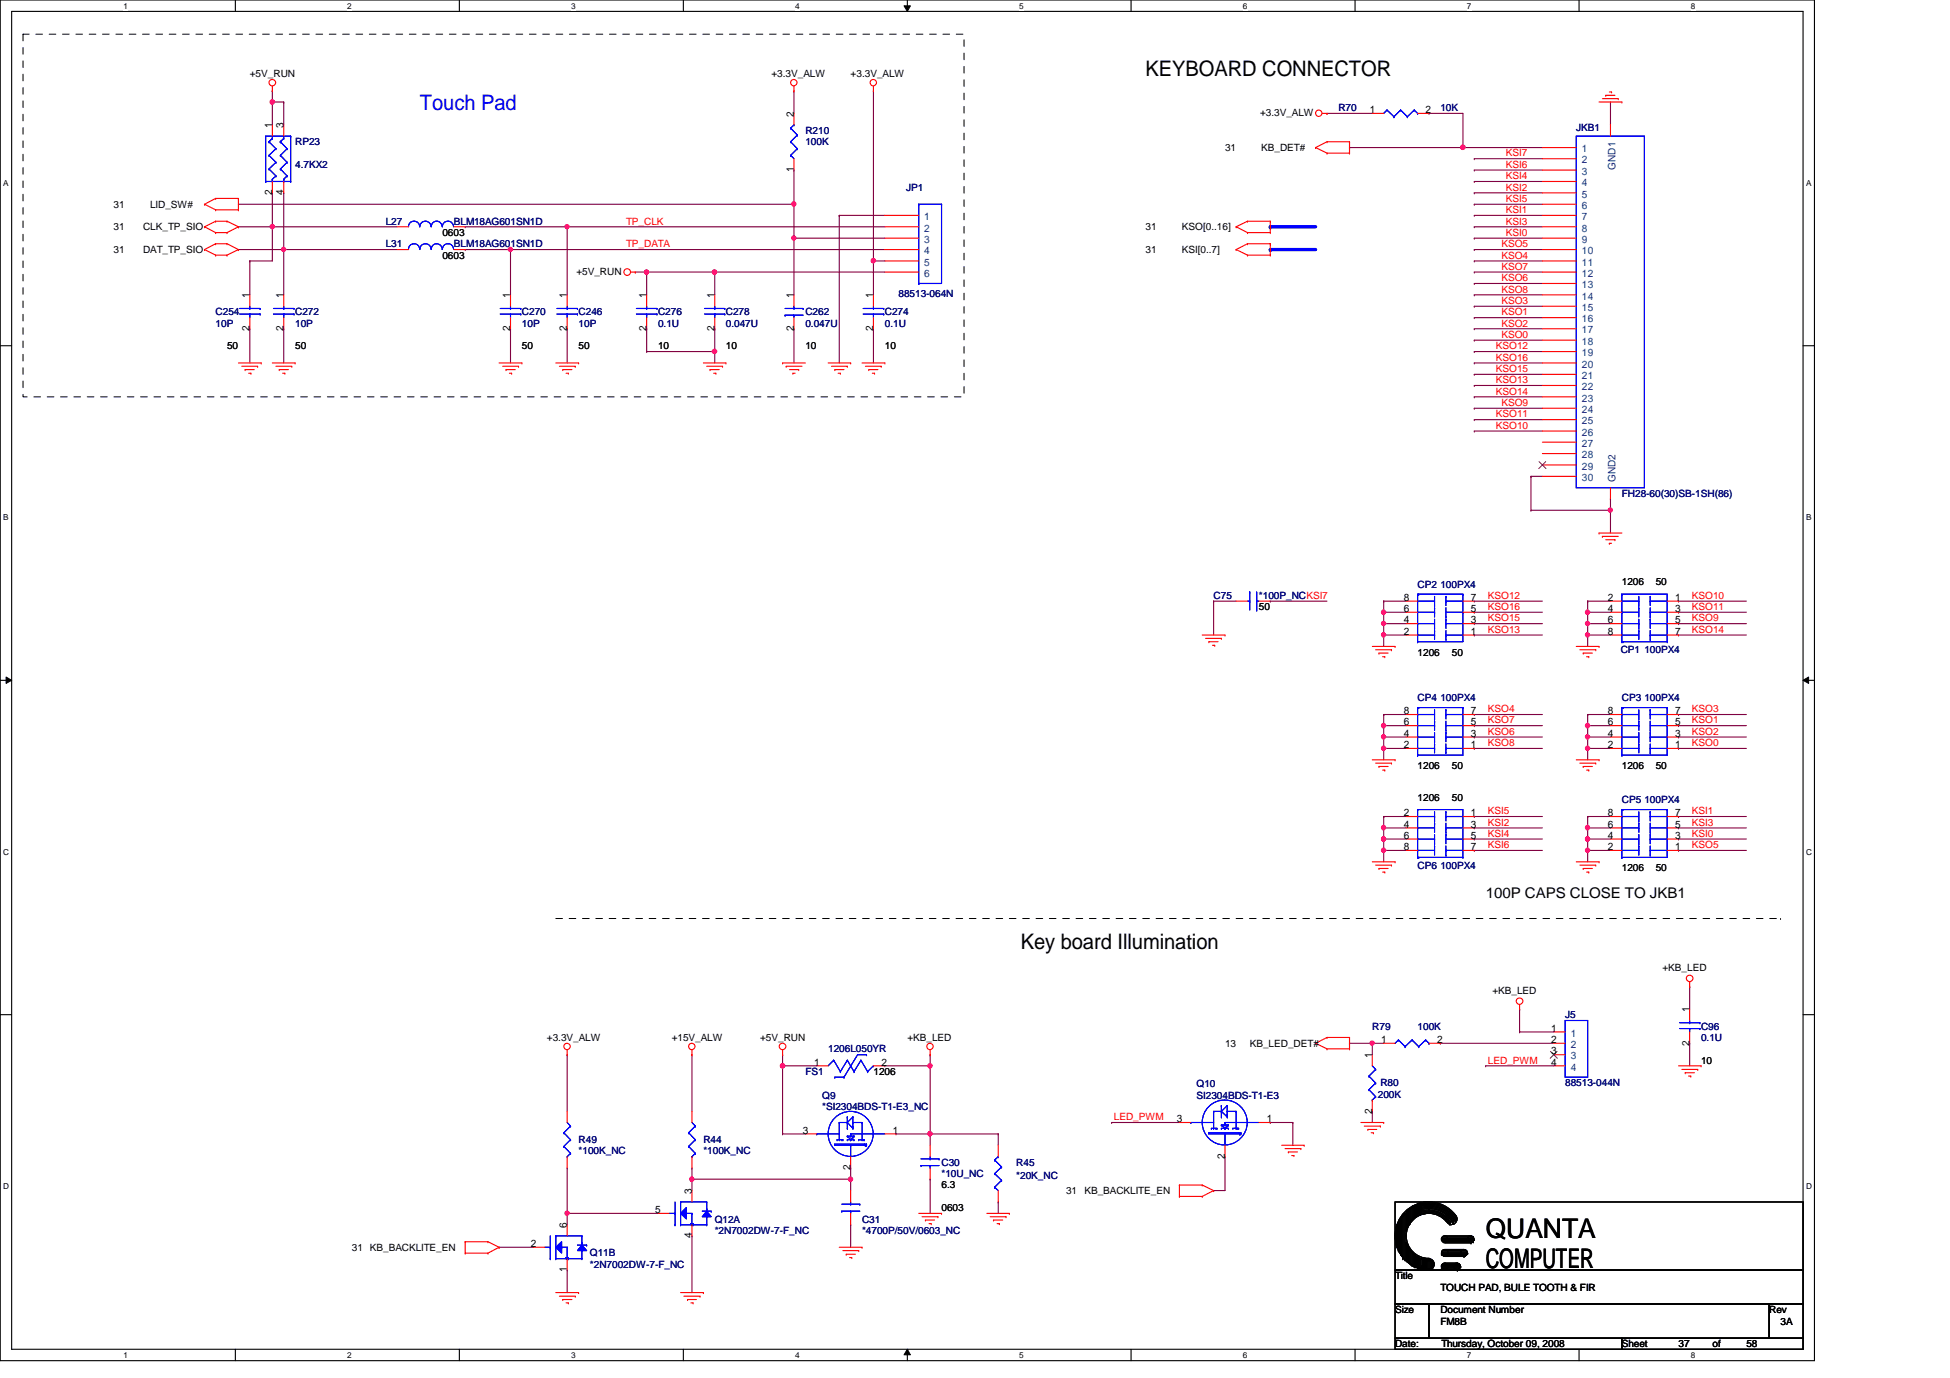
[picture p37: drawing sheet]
<svg xmlns="http://www.w3.org/2000/svg" width="297mm" height="210mm" viewBox="0 0 297 210" stroke-linecap="round" stroke-linejoin="round" font-family="sans-serif">
<defs><g id="words">
<g font-size="4.1">
<text x="226.3" y="188.5">QUANTA</text>
<text x="226.3" y="193.2">COMPUTER</text>
</g>
<g font-size="3.3">
<text x="174.5" y="11.6">KEYBOARD CONNECTOR</text>
<text x="155.5" y="144.6">Key board Illumination</text>
</g>
<text font-size="3.3" fill="#00f" x="64" y="16.8">Touch Pad</text>
<text font-size="2.2" x="226.3" y="136.8">100P CAPS CLOSE TO JKB1</text>
<g font-size="1.6">
<text x="120.9" y="17.8" transform="rotate(-90 120.9 17.8)">2</text>
<text x="208.7" y="17.2">1</text>
<text x="217.2" y="17.2">2</text>
<text x="41.4" y="19.5" transform="rotate(-90 41.4 19.5)">1</text>
<text x="43.2" y="19.5" transform="rotate(-90 43.2 19.5)">3</text>
<text x="41.4" y="29.7" transform="rotate(-90 41.4 29.7)">2</text>
<text x="43.2" y="29.7" transform="rotate(-90 43.2 29.7)">4</text>
<text x="120.9" y="26.2" transform="rotate(-90 120.9 26.2)">1</text>
<text x="38" y="45.4" transform="rotate(-90 38 45.4)">1</text>
<text x="43.2" y="45.4" transform="rotate(-90 43.2 45.4)">1</text>
<text x="77.7" y="45.4" transform="rotate(-90 77.7 45.4)">1</text>
<text x="86.4" y="45.4" transform="rotate(-90 86.4 45.4)">1</text>
<text x="98.5" y="45.4" transform="rotate(-90 98.5 45.4)">1</text>
<text x="108.8" y="45.4" transform="rotate(-90 108.8 45.4)">1</text>
<text x="120.9" y="45.4" transform="rotate(-90 120.9 45.4)">1</text>
<text x="133" y="45.4" transform="rotate(-90 133 45.4)">1</text>
<text x="38" y="50.5" transform="rotate(-90 38 50.5)">2</text>
<text x="43.2" y="50.5" transform="rotate(-90 43.2 50.5)">2</text>
<text x="77.7" y="50.5" transform="rotate(-90 77.7 50.5)">2</text>
<text x="86.4" y="50.5" transform="rotate(-90 86.4 50.5)">2</text>
<text x="98.5" y="50.5" transform="rotate(-90 98.5 50.5)">2</text>
<text x="108.8" y="50.5" transform="rotate(-90 108.8 50.5)">2</text>
<text x="120.9" y="50.5" transform="rotate(-90 120.9 50.5)">2</text>
<text x="133" y="50.5" transform="rotate(-90 133 50.5)">2</text>
<text x="213.8" y="91.5">8</text>
<text x="213.8" y="93.2">6</text>
<text x="213.8" y="95">4</text>
<text x="224.1" y="95">3</text>
<text x="224.1" y="93.2">5</text>
<text x="224.1" y="91.5">7</text>
<text x="244.9" y="95">6</text>
<text x="244.9" y="93.2">4</text>
<text x="244.9" y="91.5">2</text>
<text x="255.2" y="91.5">1</text>
<text x="255.2" y="93.2">3</text>
<text x="255.2" y="95">5</text>
<text x="213.8" y="96.7">2</text>
<text x="224.1" y="96.7">1</text>
<text x="244.9" y="96.7">8</text>
<text x="255.2" y="96.7">7</text>
<text x="213.8" y="108.8">8</text>
<text x="213.8" y="110.5">6</text>
<text x="213.8" y="112.2">4</text>
<text x="213.8" y="114">2</text>
<text x="224.1" y="114">1</text>
<text x="224.1" y="112.2">3</text>
<text x="224.1" y="110.5">5</text>
<text x="224.1" y="108.8">7</text>
<text x="244.9" y="108.8">8</text>
<text x="244.9" y="110.5">6</text>
<text x="244.9" y="112.2">4</text>
<text x="244.9" y="114">2</text>
<text x="255.2" y="114">1</text>
<text x="255.2" y="112.2">3</text>
<text x="255.2" y="110.5">5</text>
<text x="255.2" y="108.8">7</text>
<text x="213.8" y="124.3">2</text>
<text x="224.1" y="124.3">1</text>
<text x="244.9" y="124.3">8</text>
<text x="255.2" y="124.3">7</text>
<text x="213.8" y="129.5">8</text>
<text x="213.8" y="127.8">6</text>
<text x="213.8" y="126.1">4</text>
<text x="224.1" y="126.1">3</text>
<text x="224.1" y="127.8">5</text>
<text x="224.1" y="129.5">7</text>
<text x="244.9" y="126.1">6</text>
<text x="244.9" y="127.8">4</text>
<text x="244.9" y="129.5">2</text>
<text x="255.2" y="129.5">1</text>
<text x="255.2" y="127.8">3</text>
<text x="255.2" y="126.1">5</text>
<text x="257.3" y="154.2" transform="rotate(-90 257.3 154.2)">1</text>
<text x="209" y="161.1" transform="rotate(-90 209 161.1)">1</text>
<text x="210.4" y="158.9">1</text>
<text x="218.9" y="158.9">2</text>
<text x="236.3" y="157.1">1</text>
<text x="236.3" y="158.9">2</text>
<text x="236.3" y="160.6">3</text>
<text x="257.3" y="159.3" transform="rotate(-90 257.3 159.3)">2</text>
<text x="124" y="162.3">1</text>
<text x="134.3" y="162.3">2</text>
<text x="236.3" y="162.3">4</text>
<text x="122.3" y="172.7">3</text>
<text x="136" y="172.7">1</text>
<text x="179.3" y="170.9">3</text>
<text x="193" y="170.9">1</text>
<text x="209" y="169.6" transform="rotate(-90 209 169.6)">2</text>
<text x="129.5" y="178.3" transform="rotate(-90 129.5 178.3)">2</text>
<text x="186.6" y="176.5" transform="rotate(-90 186.6 176.5)">2</text>
<text x="99.8" y="184.8">5</text>
<text x="105.4" y="181.9" transform="rotate(-90 105.4 181.9)">3</text>
<text x="80.9" y="189.9">2</text>
<text x="86.4" y="187" transform="rotate(-90 86.4 187)">6</text>
<text x="105.4" y="188.6" transform="rotate(-90 105.4 188.6)">4</text>
<text x="86.4" y="193.8" transform="rotate(-90 86.4 193.8)">1</text>
</g>
<g font-size="1.6" fill="#004080">
<text x="241" y="23.2">1</text>
<text x="241" y="26.6">3</text>
<text x="241" y="24.9">2</text>
<text x="241" y="28.4">4</text>
<text x="246.1" y="25.8" transform="rotate(-90 246.1 25.8)">GND1</text>
<text x="140.8" y="35.3">2</text>
<text x="140.8" y="33.5">1</text>
<text x="241" y="30.1">5</text>
<text x="241" y="33.5">7</text>
<text x="241" y="31.8">6</text>
<text x="241" y="35.3">8</text>
<text x="140.8" y="40.5">5</text>
<text x="140.8" y="38.7">4</text>
<text x="140.8" y="37">3</text>
<text x="241" y="40.5">11</text>
<text x="241" y="37">9</text>
<text x="241" y="38.7">10</text>
<text x="140.8" y="42.2">6</text>
<text x="241" y="43.9">13</text>
<text x="241" y="47.4">15</text>
<text x="241" y="42.2">12</text>
<text x="241" y="45.6">14</text>
<text x="241" y="50.8">17</text>
<text x="241" y="49.1">16</text>
<text x="241" y="52.5">18</text>
<text x="241" y="54.3">19</text>
<text x="241" y="57.7">21</text>
<text x="241" y="56">20</text>
<text x="241" y="59.4">22</text>
<text x="241" y="61.2">23</text>
<text x="241" y="64.6">25</text>
<text x="241" y="62.9">24</text>
<text x="241" y="66.4">26</text>
<text x="241" y="68.1">27</text>
<text x="241" y="69.8">28</text>
<text x="241" y="71.5">29</text>
<text x="241" y="73.3">30</text>
<text x="246.1" y="73.4" transform="rotate(-90 246.1 73.4)">GND2</text>
<text x="239.3" y="157.9">1</text>
<text x="239.3" y="159.6">2</text>
<text x="239.3" y="161.4">3</text>
<text x="239.3" y="163.1">4</text>
</g>
<g font-size="1.5">
<text x="38.1" y="11.8">+5V_RUN</text>
<text x="117.5" y="11.8">+3.3V_ALW</text>
<text x="129.6" y="11.8">+3.3V_ALW</text>
<text x="191.9" y="17.7">+3.3V_ALW</text>
<text x="186.6" y="23">31</text>
<text x="192.1" y="23">KB_DET#</text>
<text x="17.3" y="35.1">31</text>
<text x="17.3" y="31.6">31</text>
<text x="21.8" y="35.1">CLK_TP_SIO</text>
<text x="22.9" y="31.6">LID_SW#</text>
<text x="67.4" y="35.9">0603</text>
<text x="174.5" y="35.1">31</text>
<text x="180" y="35.1">KSO[0..16]</text>
<text x="17.3" y="38.5">31</text>
<text x="21.8" y="38.5">DAT_TP_SIO</text>
<text x="67.4" y="39.4">0603</text>
<text x="87.8" y="41.8">+5V_RUN</text>
<text x="174.5" y="38.5">31</text>
<text x="180" y="38.5">KSI[0..7]</text>
<text x="34.6" y="53.2">50</text>
<text x="45" y="53.2">50</text>
<text x="79.5" y="53.2">50</text>
<text x="88.1" y="53.2">50</text>
<text x="100.2" y="53.2">10</text>
<text x="110.6" y="53.2">10</text>
<text x="122.7" y="53.2">10</text>
<text x="134.8" y="53.2">10</text>
<text x="247.1" y="89.2">1206</text>
<text x="252.2" y="89.2">50</text>
<text x="191.8" y="93">50</text>
<text x="215.9" y="99.9">1206</text>
<text x="221.1" y="99.9">50</text>
<text x="215.9" y="117.1">1206</text>
<text x="221.1" y="117.1">50</text>
<text x="247.1" y="117.1">1206</text>
<text x="252.2" y="117.1">50</text>
<text x="215.9" y="122">1206</text>
<text x="221.1" y="122">50</text>
<text x="247.1" y="132.7">1206</text>
<text x="252.2" y="132.7">50</text>
<text x="253.2" y="147.9">+KB_LED</text>
<text x="227.3" y="151.3">+KB_LED</text>
<text x="83.3" y="158.6">+3.3V_ALW</text>
<text x="102.3" y="158.6">+15V_ALW</text>
<text x="115.8" y="158.6">+5V_RUN</text>
<text x="138.2" y="158.6">+KB_LED</text>
<text x="186.6" y="159.4">13</text>
<text x="190.4" y="159.4">KB_LED_DET#</text>
<text x="133.1" y="163.7">1206</text>
<text x="259.1" y="162.1">10</text>
<text x="143.4" y="181">6.3</text>
<text x="143.4" y="184.5">0603</text>
<text x="162.4" y="181.9">31</text>
<text x="165.2" y="181.9">KB_BACKLITE_EN</text>
<text x="53.6" y="190.5">31 KB_BACKLITE_EN</text>
<text x="212.5" y="194.9">Title</text>
<text x="219.4" y="196.6">TOUCH PAD, BULE TOOTH &amp; FIR</text>
<text x="212.5" y="200">Size</text>
<text x="219.4" y="200">Document Number</text>
<text x="219.4" y="201.8">FM8B</text>
<text x="269.5" y="200">Rev</text>
<text x="271.2" y="201.8">3A</text>
<text x="212.5" y="205.2">Date:</text>
<text x="219.6" y="205.2">Thursday, October 09, 2008</text>
<text x="247.1" y="205.2">Sheet</text>
<text x="255.7" y="205.2">37</text>
<text x="260.9" y="205.2">of</text>
<text x="266" y="205.2">58</text>
</g>
<g font-size="1.5" fill="#000080">
<text x="203.9" y="16.9">R70</text>
<text x="219.4" y="16.9">10K</text>
<text x="45" y="22.1">RP23</text>
<text x="122.7" y="20.4">R210</text>
<text x="122.7" y="22.1">100K</text>
<text x="240.1" y="19.9">JKB1</text>
<text x="45" y="25.6">4.7KX2</text>
<text x="138" y="29">JP1</text>
<text x="58.8" y="34.2">L27</text>
<text x="69.1" y="34.2">BLM18AG601SN1D</text>
<text x="58.8" y="37.7">L31</text>
<text x="69.1" y="37.7">BLM18AG601SN1D</text>
<text x="136.9" y="45.3">88513-064N</text>
<text x="32.8" y="48">C254</text>
<text x="32.8" y="49.8">10P</text>
<text x="45" y="48">C272</text>
<text x="45" y="49.8">10P</text>
<text x="79.5" y="48">C270</text>
<text x="79.5" y="49.8">10P</text>
<text x="88.1" y="48">C246</text>
<text x="88.1" y="49.8">10P</text>
<text x="100.2" y="48">C276</text>
<text x="100.2" y="49.8">0.1U</text>
<text x="110.6" y="48">C278</text>
<text x="110.6" y="49.8">0.047U</text>
<text x="122.7" y="48">C262</text>
<text x="122.7" y="49.8">0.047U</text>
<text x="134.8" y="48">C274</text>
<text x="134.8" y="49.8">0.1U</text>
<text x="247.1" y="75.7">FH28-60(30)SB-1SH(86)</text>
<text x="215.9" y="89.5">CP2 100PX4</text>
<text x="184.9" y="91.2">C75</text>
<text x="191.8" y="91.2">*100P_NCKSI7</text>
<text x="246.9" y="99.5">CP1 100PX4</text>
<text x="215.9" y="106.8">CP4 100PX4</text>
<text x="247.1" y="106.8">CP3 100PX4</text>
<text x="247.1" y="122.3">CP5 100PX4</text>
<text x="215.9" y="132.3">CP6 100PX4</text>
<text x="238.4" y="155.1">J5</text>
<text x="126.2" y="160.3">1206L050YR</text>
<text x="209" y="156.8">R79</text>
<text x="215.9" y="156.8">100K</text>
<text x="259.1" y="156.8">C96</text>
<text x="259.1" y="158.6">0.1U</text>
<text x="122.7" y="163.7">FS1</text>
<text x="125.3" y="167.4">Q9</text>
<text x="182.3" y="165.7">Q10</text>
<text x="182.3" y="167.4">SI2304BDS-T1-E3</text>
<text x="209.9" y="167.2">200K</text>
<text x="210.3" y="165.5">R80</text>
<text x="238.4" y="165.5">88513-044N</text>
<text x="125.3" y="169.1">*SI2304BDS-T1-E3_NC</text>
<text x="88.1" y="174.1">R49</text>
<text x="88.1" y="175.9">*100K_NC</text>
<text x="107.1" y="174.1">R44</text>
<text x="107.1" y="175.9">*100K_NC</text>
<text x="143.4" y="177.6">C30</text>
<text x="143.4" y="179.3">*10U_NC</text>
<text x="154.8" y="177.6">R45</text>
<text x="154.8" y="179.7">*20K_NC</text>
<text x="89.9" y="191.4">Q11B</text>
<text x="108.9" y="186.2">Q12A</text>
<text x="108.9" y="188">*2N7002DW-7-F_NC</text>
<text x="131.3" y="186.2">C31</text>
<text x="131.3" y="188">*4700P/50V/0603_NC</text>
<text x="89.9" y="193.1">*2N7002DW-7-F_NC</text>
</g>
<g font-size="1.5" fill="#f00">
<text x="229.4" y="23.8">KSI7</text>
<text x="229.4" y="29">KSI2</text>
<text x="229.4" y="27.3">KSI4</text>
<text x="229.4" y="25.6">KSI6</text>
<text x="95.4" y="34.2">TP_CLK</text>
<text x="229.4" y="35.9">KSI0</text>
<text x="229.4" y="34.2">KSI3</text>
<text x="229.4" y="32.5">KSI1</text>
<text x="229.4" y="30.8">KSI5</text>
<text x="95.4" y="37.7">TP_DATA</text>
<text x="228.7" y="41.1">KSO7</text>
<text x="228.7" y="39.4">KSO4</text>
<text x="228.7" y="37.7">KSO5</text>
<text x="228.7" y="46.3">KSO3</text>
<text x="228.7" y="44.6">KSO8</text>
<text x="228.7" y="42.8">KSO6</text>
<text x="227.9" y="53.2">KSO12</text>
<text x="228.7" y="51.5">KSO0</text>
<text x="228.7" y="49.7">KSO2</text>
<text x="228.7" y="48">KSO1</text>
<text x="227.9" y="58.4">KSO13</text>
<text x="227.9" y="56.7">KSO15</text>
<text x="227.9" y="54.9">KSO16</text>
<text x="227.9" y="65.3">KSO10</text>
<text x="227.9" y="63.6">KSO11</text>
<text x="227.9" y="60.1">KSO14</text>
<text x="228.7" y="61.8">KSO9</text>
<text x="226.6" y="91.2">KSO12</text>
<text x="226.6" y="92.9">KSO16</text>
<text x="226.6" y="94.7">KSO15</text>
<text x="257.7" y="94.7">KSO9</text>
<text x="257.7" y="92.9">KSO11</text>
<text x="257.7" y="91.2">KSO10</text>
<text x="226.6" y="96.4">KSO13</text>
<text x="257.7" y="96.4">KSO14</text>
<text x="226.6" y="108.5">KSO4</text>
<text x="226.6" y="113.7">KSO8</text>
<text x="226.6" y="110.2">KSO7</text>
<text x="226.6" y="111.9">KSO6</text>
<text x="257.7" y="108.5">KSO3</text>
<text x="257.7" y="113.7">KSO0</text>
<text x="257.7" y="110.2">KSO1</text>
<text x="257.7" y="111.9">KSO2</text>
<text x="226.6" y="125.8">KSI2</text>
<text x="226.6" y="124">KSI5</text>
<text x="257.7" y="124">KSI1</text>
<text x="257.7" y="125.8">KSI3</text>
<text x="226.6" y="127.5">KSI4</text>
<text x="226.6" y="129.2">KSI6</text>
<text x="257.7" y="129.2">KSO5</text>
<text x="257.7" y="127.5">KSI0</text>
<text x="226.6" y="162">LED_PWM</text>
<text x="169.7" y="170.6">LED_PWM</text>
</g>
<g font-size="1.3">
<text x="18.8" y="1.4">1</text>
<text x="52.9" y="1.4">2</text>
<text x="87" y="1.4">3</text>
<text x="121.1" y="1.4">4</text>
<text x="155.2" y="1.4">5</text>
<text x="189.3" y="1.4">6</text>
<text x="223.4" y="1.4">7</text>
<text x="257.6" y="1.4">8</text>
<text x=".5" y="28.3">A</text>
<text x="275.1" y="28.3">A</text>
<text x=".5" y="79.2">B</text>
<text x="275.1" y="79.2">B</text>
<text x=".5" y="130.2">C</text>
<text x="275.1" y="130.2">C</text>
<text x=".5" y="181.1">D</text>
<text x="275.1" y="181.1">D</text>
<text x="18.8" y="206.9">1</text>
<text x="52.9" y="206.9">2</text>
<text x="87" y="206.9">3</text>
<text x="121.1" y="206.9">4</text>
<text x="155.2" y="206.9">5</text>
<text x="189.3" y="206.9">6</text>
<text x="223.4" y="206.9">7</text>
<text x="257.6" y="206.9">8</text>
</g>
</g></defs>
<path d="M0 0h276.4v207.3h-276.4zM1.8 1.7h272.9v203.8h-272.9z" fill="none" stroke="#000" stroke-width=".17"/>
<g fill="#fff">
<path d="M18.8 .2h.7v1.4h-.7z"/>
<path d="M18.8 205.7h.7v1.4h-.7z"/>
</g>
<path d="M35.9 0v1.7M35.9 205.5v1.8" fill="none" stroke="#000" stroke-width=".17"/>
<g fill="#fff">
<path d="M52.9 .2h.6v1.4h-.6z"/>
<path d="M52.9 205.7h.6v1.4h-.6z"/>
</g>
<path d="M70 0v1.7M70 205.5v1.8" fill="none" stroke="#000" stroke-width=".17"/>
<g fill="#fff">
<path d="M87 .2h.7v1.4h-.7z"/>
<path d="M87 205.7h.7v1.4h-.7z"/>
</g>
<path d="M104.1 0v1.7M104.1 205.5v1.8" fill="none" stroke="#000" stroke-width=".17"/>
<g fill="#fff">
<path d="M121.1 .2h.7v1.4h-.7z"/>
<path d="M121.1 205.7h.7v1.4h-.7z"/>
</g>
<path d="M138.2 0v1.7M138.2 205.5v1.8" fill="none" stroke="#000" stroke-width=".17"/>
<path d="M137.7 .9h1l-.5 .8zM138.2 205.5l.5 .9h-1z" fill="#000"/>
<path d="M137.7 .9h1l-.5 .8zM138.2 205.5l.5 .9h-1z" fill="none" stroke="#000" stroke-width=".15"/>
<g fill="#fff">
<path d="M155.2 .2h.7v1.4h-.7z"/>
<path d="M155.2 205.7h.7v1.4h-.7z"/>
</g>
<path d="M172.3 0v1.7M172.3 205.5v1.8" fill="none" stroke="#000" stroke-width=".17"/>
<g fill="#fff">
<path d="M189.3 .2h.7v1.4h-.7z"/>
<path d="M189.3 205.7h.7v1.4h-.7z"/>
</g>
<path d="M206.4 0v1.7M206.4 205.5v1.8" fill="none" stroke="#000" stroke-width=".17"/>
<g fill="#fff">
<path d="M223.4 .2h.7v1.4h-.7z"/>
<path d="M223.4 205.7h.7v1.4h-.7z"/>
</g>
<path d="M240.5 0v1.7M240.5 205.5v1.8" fill="none" stroke="#000" stroke-width=".17"/>
<g fill="#fff">
<path d="M257.6 .2h.6v1.4h-.6z"/>
<path d="M257.6 205.7h.6v1.4h-.6z"/>
<path d="M.5 27.2h.8v1.4h-.8z"/>
<path d="M275.1 27.2h.8v1.4h-.8z"/>
<path d="M.5 78.1h.8v1.4h-.8z"/>
<path d="M275.1 78.1h.8v1.4h-.8z"/>
</g>
<path d="M0 52.7h1.8M274.7 52.7h1.7" fill="none" stroke="#000" stroke-width=".17"/>
<g fill="#fff">
<path d="M.5 129.1h.9v1.4h-.9z"/>
<path d="M275.1 129.1h.9v1.4h-.9z"/>
</g>
<path d="M0 103.6h1.8M274.7 103.6h1.7" fill="none" stroke="#000" stroke-width=".17"/>
<path d="M.9 103.1l.9 .5-.9 .5zM274.7 103.6l.8-.5v1z" fill="#000"/>
<path d="M.9 103.1l.9 .5-.9 .5zM274.7 103.6l.8-.5v1z" fill="none" stroke="#000" stroke-width=".15"/>
<g fill="#fff">
<path d="M.5 180h.9v1.4h-.9z"/>
<path d="M275.1 180h.9v1.4h-.9z"/>
</g>
<path d="M0 154.6h1.8M274.7 154.6h1.7" fill="none" stroke="#000" stroke-width=".17"/>
<path d="M43.2 38h.1M43.2 38h17.3M127.8 32.8h.1M127.8 32.8h7M127.8 32.8v22.5M43.2 50.1h.1M43.2 50.1v5.2M77.8 50.1h.1M77.8 50.1v5.2" fill="none" stroke="#800040" stroke-width=".17"/>
<circle cx="43.2" cy="38" r=".32" fill="#f0f"/>
<circle cx="43.2" cy="38" r=".32" fill="none" stroke="#f0f" stroke-width=".17"/>
<path d="M41.5 34.5h.1M41.5 34.5h19" fill="none" stroke="#800040" stroke-width=".17"/>
<circle cx="41.5" cy="34.5" r=".33" fill="#f0f"/>
<circle cx="41.5" cy="34.5" r=".33" fill="none" stroke="#f0f" stroke-width=".17"/>
<path d="M43.2 15.5h.1M43.2 15.5v3.5M38.1 39.8h.1M38.1 39.8h3.4M70.9 38h.1M70.9 38h6.9M77.8 38h.1M77.8 38v6.9M86.4 34.5h.1M86.4 34.5h48.4M86.4 50.1h.1M86.4 50.1v5.2" fill="none" stroke="#800040" stroke-width=".17"/>
<circle cx="86.4" cy="34.5" r=".32" fill="#f0f"/>
<circle cx="86.4" cy="34.5" r=".32" fill="none" stroke="#f0f" stroke-width=".17"/>
<path d="M41.5 15.5h.1M41.5 15.5v3.5M41.5 15.5h1.7M38.1 39.8h.1M38.1 39.8v5.1M43.2 38h.1M43.2 38v6.9M108.9 41.4h.1M108.9 41.4h25.9" fill="none" stroke="#800040" stroke-width=".17"/>
<circle cx="41.5" cy="15.5" r=".34" fill="#f0f"/>
<circle cx="41.5" cy="15.5" r=".34" fill="none" stroke="#f0f" stroke-width=".17"/>
<path d="M96.8 41.4h.1M96.8 41.4h1.7M108.9 41.4h.1M108.9 41.4v3.5" fill="none" stroke="#800040" stroke-width=".17"/>
<circle cx="108.8" cy="41.4" r=".34" fill="#f0f"/>
<circle cx="108.8" cy="41.4" r=".34" fill="none" stroke="#f0f" stroke-width=".17"/>
<path d="M98.5 41.4h.1M98.5 41.4v3.5M108.9 53.6h.1M108.9 53.6v1.7" fill="none" stroke="#800040" stroke-width=".17"/>
<circle cx="108.8" cy="53.5" r=".33" fill="#f0f"/>
<circle cx="108.8" cy="53.5" r=".33" fill="none" stroke="#f0f" stroke-width=".17"/>
<g fill="none" stroke="#800040" stroke-width=".17">
<path d="M36.3 34.5h.1M36.3 34.5h5.2M41.5 34.5h.1M41.5 29.4h.1M41.5 29.4v10.4M70.9 34.5h.1M70.9 34.5h15.5M77.8 38h.1M77.8 38h57M86.4 34.5h.1M86.4 34.5v10.4M38.1 50.1h.1"/>
<path d="M38.1 50.1v5.2"/>
</g>
<circle cx="77.7" cy="38" r=".32" fill="#f0f"/>
<circle cx="77.7" cy="38" r=".32" fill="none" stroke="#f0f" stroke-width=".17"/>
<path d="M36.3 38h.1M36.3 38h6.9M98.5 41.4h.1M98.5 41.4h10.4" fill="none" stroke="#800040" stroke-width=".17"/>
<circle cx="98.5" cy="41.4" r=".33" fill="#f0f"/>
<circle cx="98.5" cy="41.4" r=".33" fill="none" stroke="#f0f" stroke-width=".17"/>
<path d="M41.5 13.8h.1M41.5 13.8v1.7M43.2 29.4h.1M43.2 29.4v8.6M98.5 50.1h.1M98.5 53.6h.1M98.5 50.1v3.5M108.9 50.1h.1M108.9 50.1v3.5h-10.4" fill="none" stroke="#800040" stroke-width=".17"/>
<path d="M193.5 34.5h6.9" fill="none" stroke="#00f" stroke-width=".51"/>
<circle cx="193.5" cy="34.5" r=".25" fill="#00f"/>
<path d="M193.5 38h6.9" fill="none" stroke="#00f" stroke-width=".51"/>
<circle cx="193.5" cy="38" r=".25" fill="#00f"/>
<path d="M245.3 15.5h.1M245.3 15.5v3.5M36.3 31.1h84.6M120.9 31.1h.1" fill="none" stroke="#800040" stroke-width=".17"/>
<circle cx="120.9" cy="31.1" r=".33" fill="#f0f"/>
<circle cx="120.9" cy="31.1" r=".33" fill="none" stroke="#f0f" stroke-width=".17"/>
<path d="M120.9 36.3h.1M120.9 36.3v8.6" fill="none" stroke="#800040" stroke-width=".17"/>
<circle cx="120.9" cy="36.3" r=".32" fill="#f0f"/>
<circle cx="120.9" cy="36.3" r=".32" fill="none" stroke="#f0f" stroke-width=".17"/>
<path d="M120.9 13.8h.1M120.9 13.8v3.5M222.8 17.3v5.2M120.9 25.9h.1M120.9 36.3h.1M120.9 31.1h.1M120.9 25.9v10.4M120.9 36.3h13.9M222.8 22.5h.1M222.8 22.5h12.1M120.9 50.1h.1M120.9 50.1v5.2" fill="none" stroke="#800040" stroke-width=".17"/>
<circle cx="222.8" cy="22.4" r=".34" fill="#f0f"/>
<circle cx="222.8" cy="22.4" r=".34" fill="none" stroke="#f0f" stroke-width=".17"/>
<path d="M205.6 22.5h.1M205.6 22.5h17.2M233.2 72.6h.1M233.2 77.7h.1M233.2 72.6h1.7M233.2 72.6v5.1M233.2 77.7h12.1" fill="none" stroke="#800040" stroke-width=".17"/>
<circle cx="245.3" cy="77.7" r=".32" fill="#f0f"/>
<circle cx="245.3" cy="77.7" r=".32" fill="none" stroke="#f0f" stroke-width=".17"/>
<g fill="none" stroke="#800040" stroke-width=".17">
<path d="M202.1 17.3h.1M202.1 17.3h6.9M217.7 17.3h.1M217.7 17.3h5.1M224.6 39.8h.1M224.6 38h.1M224.6 36.3h.1M224.6 24.2h.1M224.6 34.5h.1M224.6 32.8h.1M224.6 31.1h.1M224.6 29.4h.1"/>
<path d="M224.6 27.6h.1M224.6 25.9h.1M224.6 39.8h10.3M224.6 38h10.3M224.6 36.3h10.3M224.6 24.2h10.3M224.6 34.5h10.3M224.6 32.8h10.3M224.6 31.1h10.3M224.6 29.4h10.3M224.6 27.6h10.3M224.6 25.9h10.3"/>
<path d="M224.6 58.7h.1M224.6 57h.1M224.6 55.3h.1M224.6 53.6h.1M224.6 51.8h.1M224.6 50.1h.1M224.6 48.4h.1M224.6 46.7h.1M224.6 44.9h.1M224.6 43.2h.1M224.6 41.4h.1M224.6 58.7h10.3"/>
<path d="M224.6 57h10.3M224.6 55.3h10.3M224.6 53.6h10.3M224.6 51.8h10.3M224.6 50.1h10.3M224.6 48.4h10.3M224.6 46.7h10.3M224.6 44.9h10.3M224.6 43.2h10.3M224.6 41.4h10.3M224.6 65.7h.1M224.6 63.9h.1"/>
<path d="M224.6 62.2h.1M224.6 60.5h.1M224.6 65.7h10.3M224.6 63.9h10.3M224.6 62.2h10.3M224.6 60.5h10.3M245.3 77.7h.1M245.3 76h.1M245.3 76v5.2M184.9 91.6h.1M184.9 91.6h3.4M184.9 91.6v5.1"/>
<path d="M193.5 91.6h.1M193.5 91.6h8.6M241.8 91.6h.1M241.8 93.3h.1M241.8 91.6h3.5M241.8 91.6v3.4M241.8 93.3h3.5"/>
</g>
<circle cx="241.8" cy="93.3" r=".33" fill="#f0f"/>
<circle cx="241.8" cy="93.3" r=".33" fill="none" stroke="#f0f" stroke-width=".17"/>
<path d="M241.8 95h.1M241.8 95v1.7M241.8 95h3.5" fill="none" stroke="#800040" stroke-width=".17"/>
<circle cx="241.8" cy="95" r=".32" fill="#f0f"/>
<circle cx="241.8" cy="95" r=".32" fill="none" stroke="#f0f" stroke-width=".17"/>
<path d="M241.8 96.7h.1M241.8 96.7h3.5" fill="none" stroke="#800040" stroke-width=".17"/>
<circle cx="241.8" cy="96.7" r=".32" fill="#f0f"/>
<circle cx="241.8" cy="96.7" r=".32" fill="none" stroke="#f0f" stroke-width=".17"/>
<path d="M210.8 91.6h.1M210.8 93.3h.1M210.8 91.6v3.4M210.8 91.6h3.4M210.8 93.3h3.4M241.8 96.7h.1M241.8 96.7v1.8" fill="none" stroke="#800040" stroke-width=".17"/>
<circle cx="210.7" cy="93.3" r=".33" fill="#f0f"/>
<circle cx="210.7" cy="93.3" r=".33" fill="none" stroke="#f0f" stroke-width=".17"/>
<path d="M210.8 95h.1M210.8 95h3.4" fill="none" stroke="#800040" stroke-width=".17"/>
<circle cx="210.7" cy="95" r=".32" fill="#f0f"/>
<circle cx="210.7" cy="95" r=".32" fill="none" stroke="#f0f" stroke-width=".17"/>
<path d="M210.8 96.7h.1M210.8 96.7v1.8M210.8 96.7h3.4" fill="none" stroke="#800040" stroke-width=".17"/>
<circle cx="210.7" cy="96.7" r=".32" fill="#f0f"/>
<circle cx="210.7" cy="96.7" r=".32" fill="none" stroke="#f0f" stroke-width=".17"/>
<path d="M210.8 95h.1M210.8 95v1.7M241.8 114h.1M241.8 114h3.5" fill="none" stroke="#800040" stroke-width=".17"/>
<circle cx="241.8" cy="114" r=".32" fill="#f0f"/>
<circle cx="241.8" cy="114" r=".32" fill="none" stroke="#f0f" stroke-width=".17"/>
<path d="M241.8 110.5h.1M241.8 112.3h.1M241.8 108.8h.1M241.8 114h.1M241.8 108.8v6.9M241.8 108.8h3.5M241.8 112.3h3.5" fill="none" stroke="#800040" stroke-width=".17"/>
<circle cx="241.8" cy="112.2" r=".32" fill="#f0f"/>
<circle cx="241.8" cy="112.2" r=".32" fill="none" stroke="#f0f" stroke-width=".17"/>
<path d="M241.8 110.5h.1M241.8 110.5h3.5" fill="none" stroke="#800040" stroke-width=".17"/>
<circle cx="241.8" cy="110.5" r=".33" fill="#f0f"/>
<circle cx="241.8" cy="110.5" r=".33" fill="none" stroke="#f0f" stroke-width=".17"/>
<path d="M210.8 114h.1M210.8 114h3.4" fill="none" stroke="#800040" stroke-width=".17"/>
<circle cx="210.7" cy="114" r=".32" fill="#f0f"/>
<circle cx="210.7" cy="114" r=".32" fill="none" stroke="#f0f" stroke-width=".17"/>
<path d="M210.8 110.5h.1M210.8 110.5h3.4" fill="none" stroke="#800040" stroke-width=".17"/>
<circle cx="210.7" cy="110.5" r=".33" fill="#f0f"/>
<circle cx="210.7" cy="110.5" r=".33" fill="none" stroke="#f0f" stroke-width=".17"/>
<path d="M210.8 114h.1M210.8 112.3h.1M210.8 112.3v3.4M210.8 112.3h3.4" fill="none" stroke="#800040" stroke-width=".17"/>
<circle cx="210.7" cy="112.2" r=".32" fill="#f0f"/>
<circle cx="210.7" cy="112.2" r=".32" fill="none" stroke="#f0f" stroke-width=".17"/>
<path d="M210.8 110.5h.1M210.8 108.8h.1M210.8 108.8v3.5M210.8 108.8h3.4M210.8 129.5h.1M210.8 129.5h3.4" fill="none" stroke="#800040" stroke-width=".17"/>
<circle cx="210.7" cy="129.5" r=".32" fill="#f0f"/>
<circle cx="210.7" cy="129.5" r=".32" fill="none" stroke="#f0f" stroke-width=".17"/>
<path d="M210.8 127.8h.1M210.8 127.8h3.4" fill="none" stroke="#800040" stroke-width=".17"/>
<circle cx="210.7" cy="127.8" r=".33" fill="#f0f"/>
<circle cx="210.7" cy="127.8" r=".33" fill="none" stroke="#f0f" stroke-width=".17"/>
<path d="M210.8 124.4h.1M210.8 126.1h.1M210.8 124.4v3.4M210.8 124.4h3.4M210.8 126.1h3.4" fill="none" stroke="#800040" stroke-width=".17"/>
<circle cx="210.7" cy="126.1" r=".33" fill="#f0f"/>
<circle cx="210.7" cy="126.1" r=".33" fill="none" stroke="#f0f" stroke-width=".17"/>
<path d="M210.8 129.5h.1M210.8 127.8h.1M210.8 127.8v3.5M241.8 124.4h.1M241.8 129.5h.1M241.8 127.8h.1M241.8 124.4v1.7M241.8 129.5v1.8M241.8 127.8h3.5" fill="none" stroke="#800040" stroke-width=".17"/>
<circle cx="241.8" cy="127.8" r=".33" fill="#f0f"/>
<circle cx="241.8" cy="127.8" r=".33" fill="none" stroke="#f0f" stroke-width=".17"/>
<path d="M241.8 124.4h.1M241.8 126.1h.1M241.8 124.4h3.5M241.8 126.1h3.5" fill="none" stroke="#800040" stroke-width=".17"/>
<circle cx="241.8" cy="126.1" r=".33" fill="#f0f"/>
<circle cx="241.8" cy="126.1" r=".33" fill="none" stroke="#f0f" stroke-width=".17"/>
<path d="M241.8 129.5h.1M241.8 129.5h3.5" fill="none" stroke="#800040" stroke-width=".17"/>
<circle cx="241.8" cy="129.5" r=".32" fill="#f0f"/>
<circle cx="241.8" cy="129.5" r=".32" fill="none" stroke="#f0f" stroke-width=".17"/>
<g fill="none" stroke="#800040" stroke-width=".17">
<path d="M133.1 13.8h.1M133.1 13.8v31.1M133.1 39.8h.1M133.1 39.8h1.7M133.1 50.1h.1M133.1 50.1v5.2M255.7 96.7h.1M255.7 95h.1M255.7 93.3h.1M255.7 91.6h.1M255.7 96.7h10.3M255.7 95h10.3"/>
<path d="M255.7 93.3h10.3M255.7 91.6h10.3M224.6 127.8h.1M224.6 126.1h.1M224.6 129.5h.1M224.6 124.4h.1M224.6 127.8h10.3M224.6 126.1h10.3M224.6 129.5h10.3M224.6 124.4h10.3M241.8 127.8h.1M241.8 126.1h.1"/>
<path d="M241.8 126.1v3.4"/>
</g>
<circle cx="133" cy="39.7" r=".33" fill="#f0f"/>
<circle cx="133" cy="39.7" r=".33" fill="none" stroke="#f0f" stroke-width=".17"/>
<g fill="none" stroke="#800040" stroke-width=".17">
<path d="M224.6 96.7h.1M224.6 91.6h.1M224.6 93.3h.1M224.6 95h.1M224.6 96.7h10.3M224.6 91.6h10.3M224.6 93.3h10.3M224.6 95h10.3M224.6 108.8h.1M224.6 114h.1M224.6 110.5h.1M224.6 112.3h.1"/>
<path d="M224.6 108.8h10.3M224.6 114h10.3M224.6 110.5h10.3M224.6 112.3h10.3M255.7 108.8h.1M255.7 114h.1M255.7 110.5h.1M255.7 112.3h.1M255.7 108.8h10.3M255.7 114h10.3M255.7 110.5h10.3M255.7 112.3h10.3"/>
<path d="M255.7 124.4h.1M255.7 129.5h.1M255.7 126.1h.1M255.7 127.8h.1M255.7 124.4h10.3M255.7 129.5h10.3M255.7 126.1h10.3M255.7 127.8h10.3M205.6 158.9h.1M205.6 158.9h3.4M209 158.9h.1M209 158.9v1.8"/>
<path d="M231.5 153.7h.1M231.5 157.2h.1M231.5 153.7v3.5M231.5 157.2h5.2M257.4 158.9h.1M257.4 158.9v3.4M119.2 162.3h.1M119.2 162.3h5.2M134.8 162.3h.1M134.8 162.3h6.9M141.7 160.7h.1M141.7 162.3h.1"/>
<path d="M141.7 160.7v12M152.1 172.7h.1M152.1 172.7v1.8M209 169.3h.1M209 169.3v1.7"/>
</g>
<circle cx="141.6" cy="162.3" r=".33" fill="#f0f"/>
<circle cx="141.6" cy="162.3" r=".33" fill="none" stroke="#f0f" stroke-width=".17"/>
<g fill="none" stroke="#800040" stroke-width=".17">
<path d="M86.4 177.9h.1M86.4 177.9v6.9M105.4 177.9h.1M105.4 179.6h.1M105.4 177.9v3.5M119.2 160.7h.1M119.2 172.7h.1M119.2 160.7v1.6M119.2 172.7h3.5M136.5 172.7h.1M136.5 172.7h5.2M76 190h.1"/>
<path d="M76 190h5.2M86.4 184.8h.1M86.4 184.8h13.8"/>
</g>
<circle cx="86.4" cy="184.8" r=".32" fill="#f0f"/>
<circle cx="86.4" cy="184.8" r=".32" fill="none" stroke="#f0f" stroke-width=".17"/>
<path d="M105.4 179.6h.1M105.4 179.6h24.2M86.4 193.5h.1M86.4 184.8h.1M86.4 184.8v1.8M86.4 193.5v3.4M105.4 188.3h.1M105.4 188.3v8.6" fill="none" stroke="#800040" stroke-width=".17"/>
<circle cx="129.5" cy="179.6" r=".33" fill="#f0f"/>
<circle cx="129.5" cy="179.6" r=".33" fill="none" stroke="#f0f" stroke-width=".17"/>
<circle cx="105.4" cy="179.6" r=".33" fill="#f0f"/>
<circle cx="105.4" cy="179.6" r=".33" fill="none" stroke="#f0f" stroke-width=".17"/>
<path d="M86.4 160.7h.1M86.4 160.7v8.6M105.4 160.7h.1M105.4 160.7v8.6M119.2 162.3h.1M119.2 162.3v10.4M141.7 179.6h.1M141.7 179.6v5.2" fill="none" stroke="#800040" stroke-width=".17"/>
<circle cx="119.2" cy="162.3" r=".34" fill="#f0f"/>
<circle cx="119.2" cy="162.3" r=".34" fill="none" stroke="#f0f" stroke-width=".17"/>
<path d="M141.7 172.7h.1M141.7 172.7h10.4M129.6 186.6h.1M129.6 186.6v3.4" fill="none" stroke="#800040" stroke-width=".17"/>
<circle cx="141.7" cy="172.7" r=".32" fill="#f0f"/>
<circle cx="141.7" cy="172.7" r=".32" fill="none" stroke="#f0f" stroke-width=".17"/>
<path d="M129.6 179.6h.1M129.6 177.9h.1M129.6 177.9v3.5M141.7 172.7h.1M141.7 172.7v1.8M152.1 183.1h.1M152.1 183.1v1.7" fill="none" stroke="#800040" stroke-width=".17"/>
<circle cx="141.7" cy="172.7" r=".32" fill="#f0f"/>
<circle cx="141.7" cy="172.7" r=".32" fill="none" stroke="#f0f" stroke-width=".17"/>
<path d="M209 158.9h.1M209 158.9h1.8M219.4 158.9h.1M219.4 158.9h17.3" fill="none" stroke="#800040" stroke-width=".17"/>
<circle cx="209" cy="158.9" r=".32" fill="#f0f"/>
<circle cx="209" cy="158.9" r=".32" fill="none" stroke="#f0f" stroke-width=".17"/>
<g fill="none" stroke="#800040" stroke-width=".17">
<path d="M257.4 150.3h.1M257.4 150.3v3.4M169.3 171h.1M169.3 171h10.4M186.6 176.2h.1M186.6 176.2v5.2h-1.7M193.5 171h.1M193.5 171h3.4M196.9 171h.1M196.9 171v3.5M226.3 162.3h.1M226.3 162.3h10.4"/>
<path d="M184.9 181.4h.1"/>
</g>
<g fill="none" stroke="#f00" stroke-width=".17">
<path d="M41.5 13.8h.1M41.5 13.1v.7M120.9 13.8h.1M120.9 13.1v.7M133.1 13.8h.1M133.1 13.1v.7M201.4 17.3h.7M202.1 17.3h.1M209 17.3h1.8M215.9 17.3h1.8M243.6 15.5h3.5M244.1 15h2.4"/>
<path d="M244.6 14.5h.1M244.6 14.5h1.4M245.1 14h.4M245.3 19v1.7M245.5 14h.1M246.5 15h.1M247.1 15.5h.1M31.2 34.5h.1M31.2 38h.1M31.2 31.1h.1M31.2 34.5l1.6 .9M31.2 38l1.6 .9"/>
<path d="M31.2 31.1l1.6 .9M32.8 35.4h.1M32.8 33.7h.1M32.8 38.9h.1M32.8 37.1h.1M32.8 30.2h.1M32.8 32h.1M32.8 35.4h1.8M32.8 33.7h1.8M32.8 33.7l-1.6 .8M32.8 38.9h1.8M32.8 37.1h1.8"/>
<path d="M32.8 37.1l-1.6 .9M32.8 30.2l-1.6 .9M32.8 30.2h3.5M32.8 32h3.5M34.6 35.4h.1M34.6 33.7h.1M34.6 38.9h.1M34.6 37.1h.1M34.6 33.7l1.7 .8M34.6 37.1l1.7 .9M36.3 34.5h.1M36.3 38h.1"/>
<path d="M36.3 30.2h.1M36.3 32h.1M36.3 34.5l-1.7 .9M36.3 38l-1.7 .9M36.3 30.2v1.8M188.3 34.5h.1M188.3 38h.1M188.3 34.5l1.7 .9M188.3 38l1.7 .9M190 33.7h.1M190 35.4h.1M190 37.1h.1"/>
<path d="M190 38.9h.1M190 35.4h3.5M190 33.7h3.5M190 38.9h3.5M190 37.1h3.5M190 33.7l-1.7 .8M190 37.1l-1.7 .9M193.5 33.7h.1M193.5 35.4h.1M193.5 37.1h.1M193.5 38.9h.1M193.5 33.7v1.7"/>
<path d="M193.5 37.1v1.8M200.4 22.5h.1M200.4 22.5l1.7 .8M202.1 21.6h.1M202.1 23.3h.1M202.1 21.6l-1.7 .9M202.1 21.6h3.5M202.1 23.3h3.5M205.6 21.6h.1M205.6 23.3h.1M205.6 21.6v1.7M234.9 22.5h5.2"/>
<path d="M234.9 25.9h5.2M234.9 29.4h5.2M234.9 32.8h5.2M234.9 39.8h5.2M234.9 36.3h5.2M234.9 24.2h5.2M234.9 27.6h5.2M234.9 31.1h5.2M234.9 34.5h5.2M234.9 38h5.2M36.3 55.3h3.5M36.8 55.8h2.4"/>
<path d="M37.3 56.3h.1M37.3 56.3h1.4M37.9 56.9h.3M38.2 56.9h.1M39.2 55.8h.1M39.8 55.3h.1M41.5 55.3h3.5M42 55.8h2.4M42.5 56.3h.1M42.5 56.3h1.4M43 56.9h.4M43.4 56.9h.1"/>
<path d="M44.4 55.8h.1M45 55.3h.1M76 55.3h3.5M76.6 55.8h2.4M77.1 56.3h.1M77.1 56.3h1.4M77.6 56.9h.3M77.9 56.9h.1M79 55.8h.1M79.5 55.3h.1M84.7 55.3h3.4M85.2 55.8h2.4"/>
<path d="M85.7 56.3h.1M85.7 56.3h1.4M86.2 56.9h.4M86.4 44.9v1.8M86.4 48.4v1.7M86.6 56.9h.1M87.6 55.8h.1M88.1 55.3h.1M96.1 41.4h.7M96.8 41.4h.1M107.1 55.3h3.5M107.7 55.8h2.4"/>
<path d="M108.2 56.3h.1M108.2 56.3h1.4M108.7 56.9h.3M108.9 44.9v1.8M108.9 48.4v1.7M109 56.9h.1M110.1 55.8h.1M110.6 55.3h.1M119.2 55.3h.1M119.2 55.3h3.5M119.8 55.8h.1M119.8 55.8h2.4"/>
<path d="M120.3 56.3h1.4M120.8 56.9h.1M120.8 56.9h.3M120.9 44.9v1.8M120.9 48.4v1.7M121.7 56.3h.1M126.1 55.3h3.5M126.7 55.8h2.4M127.2 56.3h.1M127.2 56.3h1.4M127.7 56.9h.3M128 56.9h.1"/>
<path d="M129.1 55.8h.1M129.6 55.3h.1M131.3 55.3h3.5M131.8 55.8h2.4M132.3 56.3h.1M132.3 56.3h1.4M132.9 56.9h.3M133.2 56.9h.1M134.2 55.8h.1M134.8 55.3h.1M234.9 55.3h5.2M234.9 41.4h5.2"/>
<path d="M234.9 43.2h5.2M234.9 46.7h5.2M234.9 50.1h5.2M234.9 53.6h5.2M234.9 57h5.2M234.9 44.9h5.2M234.9 48.4h5.2M234.9 51.8h5.2M234.9 58.7h5.2M234.9 60.5h5.2M234.9 63.9h5.2M234.9 62.2h5.2"/>
<path d="M234.9 65.7h5.2M234.9 67.4h5.2M234.9 69.1h5.2M234.9 70.8h5.2M234.9 72.6h5.2M245.3 74.3v1.7M183.1 96.7h3.5M183.6 97.2h2.5M184.1 97.7h.1M184.1 97.7h1.4M184.7 98.3h.3M185 98.3h.1"/>
<path d="M186.1 97.2h.1M186.6 96.7h.1M209 98.5h3.5M209.5 99h2.5M210.1 99.5h.1M210.1 99.5h1.4M212 99h.1M212.5 98.5h.1M214.2 96.7h1.7M214.2 95h1.7M214.2 93.3h1.7M214.2 91.6h1.7"/>
<path d="M222.8 96.7h1.8M222.8 95h1.8M222.8 93.3h1.8M222.8 91.6h1.8M240.1 98.5h3.5M240.7 99h2.4M241.2 99.5h.1M241.2 99.5h1.4M243.1 99h.1M243.6 81.2h.1M243.6 98.5h.1M243.6 81.2h3.5"/>
<path d="M244.1 81.7h.1M244.1 81.7h2.4M244.6 82.2h1.4M245.1 82.8h.1M245.1 82.8h.4M246 82.2h.1M209 115.7h3.5M209.5 116.2h2.5M210.1 116.8h.1M210.1 116.8h1.4M210.6 100h.3M210.6 117.3h.3"/>
<path d="M210.9 100h.1M210.9 117.3h.1M212 116.2h.1M212.5 115.7h.1M214.2 114h1.7M214.2 112.3h1.7M214.2 110.5h1.7M214.2 108.8h1.7M222.8 114h1.8M222.8 112.3h1.8M222.8 110.5h1.8M222.8 108.8h1.8"/>
<path d="M240.1 115.7h3.5M240.7 116.2h2.4M241.2 116.8h.1M241.2 116.8h1.4M241.7 100h.3M241.7 117.3h.3M242 100h.1M242 117.3h.1M243.1 116.2h.1M243.6 115.7h.1M245.3 114h1.8M245.3 112.3h1.8"/>
<path d="M245.3 110.5h1.8M245.3 108.8h1.8M254 114h1.7M254 112.3h1.7M254 110.5h1.7M254 108.8h1.7M209 131.3h3.5M209.5 131.8h2.5M210.1 132.3h.1M210.1 132.3h1.4M210.6 132.8h.3M210.9 132.8h.1"/>
<path d="M212 131.8h.1M212.5 131.3h.1M240.1 131.3h3.5M240.7 131.8h2.4M241.2 132.3h.1M241.2 132.3h1.4M241.7 132.8h.3M242 132.8h.1M243.1 131.8h.1M243.6 131.3h.1M245.3 129.5h1.8M245.3 127.8h1.8"/>
<path d="M245.3 126.1h1.8M245.3 124.4h1.8M254 129.5h1.7M254 127.8h1.7M254 126.1h1.7M254 124.4h1.7M86.4 159.9v.8M105.4 159.9v.8M119.2 159.9v.8M141.7 159.9v.8M200.4 158.9h.1M200.4 158.9l1.7 .9"/>
<path d="M202.1 158h.1M202.1 159.8h.1M202.1 158l-1.7 .9M202.1 158h3.5M202.1 159.8h3.5M205.6 158h.1M205.6 159.8h.1M205.6 158v1.8M231.5 153.7h.1M231.5 153v.7M257.4 150.3h.1M257.4 149.6v.7"/>
<path d="M86.4 160.7h.1M86.4 169.3v1.7M86.4 176.2v1.7M105.4 160.7h.1M119.2 160.7h.1M141.7 160.7h.1M141.7 174.5v1.7M141.7 177.9v1.7M179.7 171h1.7M186.6 174.5v1.7M191.8 171h1.7M195.2 174.5h3.5"/>
<path d="M195.7 175h2.5M196.3 175.5h.1M196.3 175.5h1.4M196.8 176h.3M197.1 176h.1M198.2 175h.1M198.7 174.5h.1M207.3 171h3.5M207.8 171.5h2.5M208.4 172h.1M208.4 172h1.3M208.9 172.6h.3"/>
<path d="M209.2 172.6h.1M210.3 171.5h.1M210.8 171h.1M255.7 162.3h3.4M256.2 162.9h2.4M256.7 163.4h.1M256.7 163.4h1.4M257.2 163.9h.4M257.6 163.9h.1M258.6 162.9h.1M259.1 162.3h.1M70.9 190.9h.1"/>
<path d="M70.9 189.1h.1M70.9 189.1h3.4M70.9 190.9h3.4M70.9 189.1v1.8M74.3 189.1h.1M74.3 190.9h.1M74.3 189.1l1.7 .9M76 190h.1M76 190l-1.7 .9M84.7 196.9h3.4M85.2 197.4h2.4M85.7 198h.1"/>
<path d="M85.7 198h1.4M86.2 198.5h.4M86.6 198.5h.1M87.6 197.4h.1M88.1 196.9h.1M103.7 196.9h3.4M104.2 197.4h2.4M104.7 198h.1M104.7 198h1.4M105.2 198.5h.4M105.6 198.5h.1M106.6 197.4h.1"/>
<path d="M107.1 196.9h.1M127.8 190h3.5M128.4 190.5h2.4M128.9 191.1h.1M128.9 191.1h1.4M129.4 191.6h.3M129.7 191.6h.1M130.8 190.5h.1M131.3 190h.1M140 184.8h3.4M140.5 185.3h2.4M141 185.8h.1"/>
<path d="M141 185.8h1.4M141.5 186.4h.4M141.9 186.4h.1M142.9 185.3h.1M143.4 184.8h.1M150.3 184.8h3.5M150.8 185.3h2.4M151.3 185.8h.1M151.3 185.8h1.4M151.9 186.4h.3M152.2 186.4h.1M153.2 185.3h.1"/>
<path d="M153.8 184.8h.1M179.7 182.2h.1M179.7 180.5h.1M179.7 180.5h3.4M179.7 182.2h3.4M179.7 180.5v1.7M183.1 180.5h.1M183.1 182.2h.1M183.1 180.5l1.8 .9M184.9 181.4h.1M184.9 181.4l-1.8 .8"/>
<circle cx="41.5" cy="12.6" r=".5"/>
<circle cx="120.9" cy="12.6" r=".49"/>
<circle cx="133" cy="12.6" r=".49"/>
<circle cx="200.9" cy="17.2" r=".49"/>
<circle cx="95.5" cy="41.4" r=".51"/>
<circle cx="86.4" cy="159.4" r=".49"/>
<circle cx="105.4" cy="159.4" r=".49"/>
<circle cx="119.2" cy="159.4" r=".5"/>
<circle cx="141.7" cy="159.4" r=".49"/>
<circle cx="231.5" cy="152.5" r=".5"/>
<circle cx="257.4" cy="149" r=".5"/>
</g>
<g fill="none" stroke="#000" stroke-width=".17">
<path d="M212.5 183.1h62.2v10.4h-62.2zM212.5 193.5h62.2v5.1h-62.2zM212.5 198.6h5.2v5.2h-5.2zM212.7 189.5h.1M212.7 187.1v2.4M212.7 189.5l.1 .5M212.8 190h.1M212.8 186.6h.1M212.8 186.6v3.4M213 186.2h.1M213 190.5h.1M213 186.2l-.2 .4"/>
<path d="M213 186.2v4.3M213 190.5l.2 .2M213.2 190.7h.1M213.2 185.8h.1M213.2 185.8v4.9M213.4 185.5h.1M213.4 191.1h.1M213.4 185.5l-.2 .3M213.4 185.5v5.6M213.4 191.1l.1 .1M213.5 191.2h.1M213.5 185.3h.1"/>
<path d="M213.5 185.3v5.9M213.7 185.2h.1M213.7 191.7h.1M213.7 185.2l-.2 .1M213.7 185.2v6.5M213.9 185h.1M213.9 185v6.7M214 184.8h.1M214 191.9h.1M214 184.8l-.1 .2M214 184.8v7.1M214 191.9h.2"/>
<path d="M214.2 191.9h.1M214.2 189.3h.1M214.2 187.4h.1M214.2 184.5v2.9M214.2 189.3v2.6M214.2 189.3l.2 .4M214.4 189.7h.1M214.4 192.1h.1M214.4 186.9h.1M214.4 184.5h.1M214.4 184.5v2.4M214.4 189.7v2.4"/>
<path d="M214.4 192.1l.2 .1M214.4 186.9l-.2 .5M214.6 192.2h.1M214.6 190h.1M214.6 184.3h.1M214.6 186.6h.1M214.6 184.3v2.3M214.6 190v2.2M214.6 190l.2 .3M214.6 184.3l-.2 .2M214.8 190.3h.1M214.8 192.4h.1"/>
<path d="M214.8 186.4h.1M214.8 184.1h.1M214.8 192.4l.1 .2M214.8 184.1v2.3M214.8 190.3v2.1M214.8 186.4l-.2 .2M214.9 192.6h.1M214.9 190.5h.1M214.9 183.9h.1M214.9 186h.1M214.9 183.9l-.1 .2M214.9 183.9v2.1"/>
<path d="M214.9 190.5v2.1M214.9 190.5l.2 .2M215.1 190.7h.1M215.1 192.7h.1M215.1 185.8h.1M215.1 183.8h.1M215.1 192.7h.2M215.1 183.8v2M215.1 190.7v2M215.1 185.8l-.2 .2M215.1 183.8h.2M215.3 192.7h.1"/>
<path d="M215.3 190.9h.1M215.3 183.8h.1M215.3 185.7h.1M215.3 183.8v1.9M215.3 190.9v1.8M215.3 190.9l.1 .2M215.4 191.1h.1M215.4 193h.1M215.4 185.5h.1M215.4 183.8h.1M215.4 193h.2M215.4 183.8v1.7"/>
<path d="M215.4 191.1v1.9M215.4 185.5l-.1 .2M215.6 193h.1M215.6 191.2h.1M215.6 183.6h.1M215.6 185.3h.1M215.6 191.2l.2 .2M215.6 183.6v1.7M215.6 191.2v1.8M215.6 183.6l-.2 .2M215.8 191.4h.1M215.8 193h.1"/>
<path d="M215.8 185.2h.1M215.8 183.6h.1M215.8 183.6v1.6M215.8 191.4v1.6M215.8 193l.1 .1M215.8 185.2l-.2 .1M215.9 193.1h.1M215.9 191.4h.1M215.9 183.4h.1M215.9 185.2h.1M215.9 183.4v1.8M215.9 191.4v1.7"/>
<path d="M215.9 191.4l.2 .2M215.9 183.4l-.1 .2M216.1 191.6h.1M216.1 193.1h.1M216.1 184.8h.1M216.1 183.4h.1M216.1 193.1h.2M216.1 183.4v1.4M216.1 191.6v1.5M216.1 184.8l.2 .2M216.3 184.9l1.4-.2a3.6 3.6 0 0 1 3.1 1.9M216.3 184.7l1.4-.2a3.6 3.6 0 0 1 3.3 2.1"/>
<path d="M216.3 184.5l1.4-.2a3.9 3.9 0 0 1 3.3 1.9M216.3 184.3l1.4-.2a4.1 4.1 0 0 1 3.7 2.3M216.3 184.1l1.4-.2a4.2 4.2 0 0 1 3.8 2.5M216.3 184l1.4-.2a4.3 4.3 0 0 1 3.8 2.3M216.3 183.8l1.4-.2a4.6 4.6 0 0 1 4 2.5M216.3 183.5l1.4-.2a5 5 0 0 1 4.2 2.4M216.3 193.1h.1M216.3 191.7h.1M216.3 183.3h.1M216.3 185h.1M216.3 183.3v1.7M216.3 191.6v1.5"/>
<path d="M216.3 183.3l-.2 .1M216.4 183.6l1.3-.2a4.7 4.7 0 0 1 4.1 2.5M216.4 191.7h.1M216.4 193.1h.1M216.4 193.3h.1M216.4 183.4h.1M216.4 193.1h.3M216.4 193.3h.4M216.4 183.4v1.4M216.4 191.7v1.4M216.7 193.1h.1M216.7 191.7h.1"/>
<path d="M216.7 191.7v1.4M216.8 191.7h.1M216.8 193.3h.1M216.8 191.7v1.6M217 191.7h.1M217 193.3h.1M217 191.7l-.6 1.6M217 191.7v1.6M217.2 193.1h.1M217.2 191.7h.1M217.2 193.1l-.2 .2M217.2 191.7v1.4"/>
<path d="M217.2 191.7l.1 .4M217.3 192.1h.1M217.3 193.3h.1M217.3 193.3h.2M217.3 192.1v1.2M217.5 193.3h.1M217.5 191.9h.1M217.5 191.9h.2M217.5 191.9v1.4M217.7 198.6h51.8v5.2h-51.8zM217.7 183.1a5.1 5.1 0 0 1 4 2M217.7 183.1a5.2 5.2 0 0 0-5.2 5.2 5.2 5.2 0 0 0 5.2 5.1"/>
<path d="M217.7 184.8a3.4 3.4 0 0 1 2.6 1.3M217.7 184.8a3.4 3.4 0 0 0-3.5 3.5 3.4 3.4 0 0 0 3.5 3.4M217.7 183.1l-1.6 .2M217.7 191.9h.1M217.7 193.3h.1M217.7 184.8l-1.3 .2M217.7 191.9v1.4M217.8 193.3h.1M217.8 191.9h.1M217.8 191.9h.2M217.8 191.9v1.4M218 191.9h.1"/>
<path d="M218 193.3h.1M218 191.9v1.4M218.2 193.1h.1M218.2 192.1h.1M218.2 193.1l-.2 .2M218.2 192.1v1M218.2 192.1l.2 .1M218.4 192.2h.1M218.4 193h.1M218.4 192.2v.8M219.6 188.6h.1M219.6 188.8h.1"/>
<path d="M219.6 190.9h.1M219.6 191.1h.1M219.6 192.7h.1M219.6 193h.1M219.6 193.1h.1M219.6 188.6h4.8M219.6 188.6v.2M219.6 192.7v.3M219.6 188.8h5M219.6 190.9h4M219.6 191.1h3.8M219.6 191.1l.3 .1"/>
<path d="M219.6 192.7h2.7M219.6 193h2.9M219.6 193.1h2.7M219.6 193.1l.3 .2M219.7 189h.1M219.7 190.7h.1M219.7 188.4h4.7M219.7 189h4.7M219.7 189l.2 .1M219.7 190.5h3.7M219.7 190.7h3.7M219.7 190.7l-.1 .2"/>
<path d="M219.7 192.6h2.6M219.9 189.1h.1M219.9 191.2h.1M219.9 193.3h.1M219.9 189.1h4.5M219.9 191.2h3.3M219.9 193.3h2.4M220.1 192.4h1.9M220.1 193.5h1.9M220.1 191.4h2.9M220.1 190.3h2.9M220.1 189.3h4"/>
<path d="M220.1 188.3h4M222 192.4h.1M222 193.5h.1M222.2 192.6h.1M222.3 192.6h.1M222.3 192.7h.1M222.3 193.1h.1M222.3 193.3h.1M222.3 192.6v.1M222.5 193h.1M222.5 193l-.2 .1M223 191.4h.1"/>
<path d="M223 190.3h.1M223.2 191.2h.1M223.4 190.5h.1M223.4 190.7h.1M223.4 191.1h.1M223.4 190.5v.2M223.6 190.9h.1M223.6 190.9l-.2 .2M224.1 189.3h.1M224.1 188.3h.1M224.4 188.4h.1M224.4 188.6h.1"/>
<path d="M224.4 189h.1M224.4 189.1h.1M224.4 188.4v.2M224.6 188.8h.1M224.6 188.8l-.2 .2M269.5 198.6h5.2v5.2h-5.2zM212.5 203.8h34.6v1.7h-34.6zM247.1 203.8h27.6v1.7h-27.6z"/>
<circle cx="217.6" cy="192.6" r=".84"/>
<circle cx="220.1" cy="190.8" r=".5"/>
<circle cx="220.1" cy="188.8" r=".5"/>
<circle cx="220.1" cy="192.9" r=".5"/>
<circle cx="221.1" cy="185.7" r=".85"/>
<circle cx="222" cy="192.9" r=".5"/>
<circle cx="223" cy="190.8" r=".51"/>
<circle cx="224" cy="188.8" r=".5"/>
</g>
<path d="M3.5 5.2h143.4v55.3h-143.4zM84.7 139.9h186.5M271.2 139.9h.1" fill="none" stroke="#000" stroke-width=".15" stroke-dasharray="1 1 1 1 1 1 1 1"/>
<g fill="none" stroke="#00f" stroke-width=".17">
<path d="M211.3 16.8h.1M211.3 16.8l-.5 .5M211.3 16.8l1 1M212.3 17.8h.1M213.4 16.8h.1M213.4 16.8l-1.1 1M213.4 16.8l1 1M214.4 17.8h.1M215.4 16.8h.1M215.4 16.8l-1 1M215.4 16.8l.5 .5M215.9 17.3h.1"/>
<path d="M240.1 20.7h10.4v53.6h-10.4zM84.8 47.8h3.2M84.8 47h3.2M86.4 47h.1M86.4 47.8h.1M86.4 46.7v.3M86.4 47.8v.6M88 47.8h.1M88 47h.1M107.3 47.8h3.1M107.3 47h3.1M108.9 47h.1"/>
<path d="M108.9 47.8h.1M108.9 46.7v.3M108.9 47.8v.6M110.4 47.8h.1M110.4 47h.1M119.6 48h.1M119.6 47h2.7M119.6 48h2.7M120.9 47h.1M120.9 48h.1M120.9 46.7v.3M120.9 48v.4"/>
<path d="M122.3 47h.1M215.9 97.7h.1M215.9 90.5h.1M215.9 95h.1M215.9 91.6h.1M215.9 90.5v7.2M215.9 90.5h6.9M215.9 96.7h2.6M215.9 95h2.6M215.9 93.3h2.6M215.9 91.6h2.6M216.1 90.5h.1"/>
<path d="M218.5 96.7h.1M218.5 96.1h.1M218.5 95.7h.1M218.5 93.3h.1M218.5 92.6h.1M218.5 92.2h.1M218.5 90.8v1.4M218.5 92.6v1.4M218.5 94.3v1.4M218.5 96.1v1.3M220.3 96.7h.1M220.3 97.4h.1"/>
<path d="M220.3 95h.1M220.3 94.3h.1M220.3 94h.1M220.3 91.6h.1M220.3 90.8h.1M220.3 90.8v1.4M220.3 92.6v1.4M220.3 94.3v1.4M220.3 96.1v1.3M220.3 96.7h2.5M220.3 95h2.5M220.3 93.3h2.5"/>
<path d="M220.3 91.6h2.5M222.8 90.5h.1M222.8 93.3h.1M222.8 90.5v7.2h-6.9M215.9 115h.1M215.9 107.8h.1M215.9 112.3h.1M215.9 108.8h.1M215.9 107.8h6.9M215.9 107.8v7.2M215.9 114h2.6M215.9 112.3h2.6"/>
<path d="M215.9 110.5h2.6M215.9 108.8h2.6M216.1 107.8h.1M218.5 114h.1M218.5 113.3h.1M218.5 113h.1M218.5 110.5h.1M218.5 109.9h.1M218.5 109.5h.1M218.5 108.1v1.4M218.5 109.9v1.4M218.5 111.6v1.4"/>
<path d="M218.5 113.3v1.4M220.3 114h.1M220.3 114.7h.1M220.3 112.3h.1M220.3 111.6h.1M220.3 111.3h.1M220.3 108.8h.1M220.3 108.1h.1M220.3 114h2.5M220.3 108.1v1.4M220.3 109.9v1.4M220.3 111.6v1.4"/>
<path d="M220.3 113.3v1.4M220.3 112.3h2.5M220.3 110.5h2.5M220.3 108.8h2.5M222.8 107.8h.1M222.8 110.5h.1M222.8 107.8v7.2h-6.9M247.1 115h.1M247.1 107.8h.1M247.1 112.3h.1M247.1 108.8h.1M247.1 107.8v7.2"/>
<path d="M247.1 107.8h6.9M247.1 114h2.5M247.1 112.3h2.5M247.1 110.5h2.5M247.1 108.8h2.5M247.2 107.8h.1M249.6 114h.1M249.6 113.3h.1M249.6 113h.1M249.6 110.5h.1M249.6 109.9h.1M249.6 109.5h.1"/>
<path d="M249.6 108.1v1.4M249.6 109.9v1.4M249.6 111.6v1.4M249.6 113.3v1.4M251.4 114h.1M251.4 114.7h.1M251.4 112.3h.1M251.4 111.6h.1M251.4 111.3h.1M251.4 108.8h.1M251.4 108.1h.1M251.4 108.1v1.4"/>
<path d="M251.4 109.9v1.4M251.4 111.6v1.4M251.4 113.3v1.4M251.4 114h2.6M251.4 112.3h2.6M251.4 110.5h2.6M251.4 108.8h2.6M254 107.8h.1M254 110.5h.1M254 107.8v7.2h-6.9M247.1 130.6h.1M247.1 123.3h.1"/>
<path d="M247.1 127.8h.1M247.1 124.4h.1M247.1 123.3h6.9M247.1 123.3v7.3M247.1 129.5h2.5M247.1 127.8h2.5M247.1 126.1h2.5M247.1 124.4h2.5M247.2 123.3h.1M249.6 129.5h.1M249.6 128.9h.1M249.6 128.5h.1"/>
<path d="M249.6 126.1h.1M249.6 125.4h.1M249.6 125.1h.1M249.6 123.7v1.4M249.6 125.4v1.4M249.6 127.1v1.4M249.6 128.9v1.4M251.4 129.5h.1M251.4 130.3h.1M251.4 127.8h.1M251.4 127.1h.1M251.4 126.8h.1"/>
<path d="M251.4 124.4h.1M251.4 123.7h.1M251.4 129.5h2.6M251.4 123.7v1.4M251.4 125.4v1.4M251.4 127.1v1.4M251.4 128.9v1.4M251.4 127.8h2.6M251.4 126.1h2.6M251.4 124.4h2.6M254 123.3h.1M254 126.1h.1"/>
<path d="M254 123.3v7.3h-6.9M85.9 172.6h.1M85.9 174.6h.1M85.9 172.6l1 1M85.9 174.6l1 1.1M86.4 176.2h.1M86.4 171l.5 .5M86.9 171.5h.1M86.9 173.6h.1M86.9 175.7h.1M86.9 171.5l-1 1.1M86.9 173.6l-1 1"/>
<path d="M86.9 175.7l-.5 .5M140.3 177.5h.1M140.3 177.5h2.7M140.3 176.5h2.7M141.7 176.5h.1M141.7 177.5h.1M141.7 176.2v.3M141.7 177.5v.4M143 176.5h.1M181.4 171h.1M181.4 171h3.5M184.1 172.6h.1"/>
<path d="M184.1 172.6v.1h4.9M184.1 172.6h4.9M184.5 171.9h.1M184.5 171.9h.9M184.9 171.9h.1M184.9 169.3h.1M184.9 169.3v2.6M184.9 169.3h1.2M185.2 171.9h.1M185.4 171.9h.1M186.1 169.3h.1M186.1 171.4h.1"/>
<path d="M186.1 171.9h.1M186.1 168.4h.1M186.1 170.1h.1M186.1 171.4l.5 .5M186.1 169.3l.8 .8M186.1 171.4h1M186.1 171.9h1M186.1 168.4v1.7M186.6 171h.1M186.6 172.7h.1M186.6 171.9h.1M186.6 171.4h.1"/>
<path d="M186.6 171h5.2M186.6 171v.4M186.6 172.7v1.8M186.9 169.3h.1M186.9 168.4h.1M186.9 170h.1M186.9 170.1h.1M186.9 169.8h.1M186.9 171.5h.1M186.9 169.3h1.4M186.9 168.4l-.8 .9M186.9 168.4v1.7"/>
<path d="M187.1 171.4h.1M187.1 171.9h.1M187.1 171.4l-.5 .5M187.8 171.9h.1M187.8 171.9h.9M188.3 169.3h.1M188.3 171.9h.1M188.3 169.3v2.6M188.5 171.9h.1M188.7 172.6h.1M188.7 171.9h.1M188.8 172.7h.1"/>
<path d="M189 172.6h.1M189 172.7h.1M189 172.6v.1"/>
<circle cx="186.6" cy="171" r="3.4"/>
</g>
<path d="M234.4 70.3l1.1 1.1M235.5 70.3l-1.1 1.1" fill="none" stroke="#804000" stroke-width=".15"/>
<path d="M84.7 190l.9-.9v1.8z" fill="#00f"/>
<path d="M84.7 190l.9-.9v1.8z" fill="none" stroke="#00f" stroke-width=".17"/>
<path d="M88.6 189.7l.8 .8h-1.4z" fill="#00f"/>
<g fill="none" stroke="#00f" stroke-width=".17">
<path d="M83 190h.8M83.8 190h.1M83.8 191.7h.1M83.8 188.3v3.4M84.7 188.3h.1M84.7 191.7h.1M84.7 188.3h3.9M84.7 188.3v3.4M84.7 191.7h3.9M85.6 190h.1M85.6 190h.8M86.2 191.6h.1"/>
<path d="M86.2 191.6v.1M86.2 191.6h.4M86.4 191.7h.1M86.4 190h.1M86.4 190v1.7M86.6 191.6h.1M86.6 191.7h.1M86.6 191.6v.1M88 189.7h1.4M88.6 189.7l.8 .8h-1.4zM88.6 188.3h.1M88.6 189.3h.1"/>
<path d="M88.6 191.7h.1M88.6 190.5h.1M88.6 188.3v1.4M88.6 190.5v1.2M89.4 189.7h.1"/>
</g>
<path d="M84.7 190l.9-.9v1.8z" fill="#00f"/>
<path d="M84.7 190l.9-.9v1.8z" fill="none" stroke="#00f" stroke-width=".17"/>
<path d="M88.6 189.7l.8 .8h-1.4z" fill="#00f"/>
<g fill="none" stroke="#00f" stroke-width=".17">
<path d="M120.4 19.5h.1M120.4 19.5l1.1 1.1M120.9 19h.1M120.9 19l-.5 .5M62.2 34.5a.85 .85 0 0 1 .9-.8 .85 .85 0 0 1 .8 .8M63.9 38a.85 .85 0 0 0-.8-.9 .85 .85 0 0 0-.9 .9M64 34.5a.85 .85 0 0 1 .8-.8 .85 .85 0 0 1 .9 .8M65.7 38a.85 .85 0 0 0-.9-.9 .85 .85 0 0 0-.8 .9M65.7 34.5a.83 .83 0 0 1 .8-.8 .83 .83 0 0 1 .8 .8M67.3 38a.83 .83 0 0 0-.8-.9 .83 .83 0 0 0-.8 .9M67.4 34.5a.85 .85 0 0 1 .8-.8 .85 .85 0 0 1 .9 .8M69.1 38a.85 .85 0 0 0-.9-.9 .85 .85 0 0 0-.8 .9"/>
<path d="M120.4 23.7h.1M120.4 21.6h.1M120.4 23.7l.5 .5M120.4 21.6l1.1 1M121.5 22.6h.1M121.5 20.6h.1M121.5 22.6l-1.1 1.1M121.5 20.6l-1.1 1M36.5 47.8h3.1M36.5 47h3.1M38.1 47h.1M38.1 47.8h.1"/>
<path d="M38.1 46.7v.3M38.1 47.8v.6M39.6 47.8h.1M39.6 47h.1M41.7 47.8h3.1M41.7 47h3.1M43.2 47h.1M43.2 47.8h.1M43.2 46.7v.3M43.2 47.8v.6M44.8 47.8h.1M44.8 47h.1"/>
<path d="M76.2 47.8h3.1M76.2 47h3.1M77.8 47h.1M77.8 47.8h.1M77.8 46.7v.3M77.8 47.8v.6M79.3 47.8h.1M79.3 47h.1M96.9 47.8h3.2M96.9 47h3.2M98.5 47h.1M98.5 47.8h.1"/>
<path d="M98.5 46.7v.3M98.5 47.8v.6M100.1 47.8h.1M100.1 47h.1M131.5 47.8h3.1M131.5 47h3.1M133.1 47h.1M133.1 47.8h.1M133.1 46.7v.3M133.1 47.8v.6M134.6 47.8h.1M134.6 47h.1"/>
<path d="M247.1 90.5h.1M247.1 97.7h.1M247.1 93.3h.1M247.1 96.7h.1M247.1 90.5h6.9v7.2M247.1 97.7h6.9M247.1 90.5v7.2M247.1 91.6h2.5M247.1 93.3h2.5M247.1 95h2.5M247.1 96.7h2.5M247.2 97.7h.1"/>
<path d="M249.6 91.6h.1M249.6 92.2h.1M249.6 92.6h.1M249.6 95h.1M249.6 95.7h.1M249.6 96.1h.1M249.6 90.8v1.4M249.6 92.6v1.4M249.6 94.3v1.4M249.6 96.1v1.3M251.4 91.6h.1M251.4 90.8h.1"/>
<path d="M251.4 93.3h.1M251.4 94h.1M251.4 94.3h.1M251.4 96.7h.1M251.4 97.4h.1M251.4 91.6h2.6M251.4 90.8v1.4M251.4 92.6v1.4M251.4 94.3v1.4M251.4 96.1v1.3M251.4 93.3h2.6M251.4 95h2.6"/>
<path d="M251.4 96.7h2.6M254 97.7h.1M254 95h.1M215.9 123.3h.1M215.9 130.6h.1M215.9 126.1h.1M215.9 129.5h.1M215.9 123.3h6.9v7.3M215.9 130.6h6.9M215.9 123.3v7.3M215.9 124.4h2.6M215.9 126.1h2.6"/>
<path d="M215.9 127.8h2.6M215.9 129.5h2.6M216.1 130.6h.1M218.5 124.4h.1M218.5 125.1h.1M218.5 125.4h.1M218.5 127.8h.1M218.5 128.5h.1M218.5 128.9h.1M218.5 123.7v1.4M218.5 125.4v1.4M218.5 127.1v1.4"/>
<path d="M218.5 128.9v1.4M220.3 124.4h.1M220.3 123.7h.1M220.3 126.1h.1M220.3 126.8h.1M220.3 127.1h.1M220.3 129.5h.1M220.3 130.3h.1M220.3 124.4h2.5M220.3 123.7v1.4M220.3 125.4v1.4M220.3 127.1v1.4"/>
<path d="M220.3 128.9v1.4M220.3 126.1h2.5M220.3 127.8h2.5M220.3 129.5h2.5M222.8 130.6h.1M222.8 127.8h.1M238.4 155.4h3.4v8.7h-3.4zM255.9 156.7h3M255.9 155.8h3M257.4 155.8h.1M257.4 156.7h.1M257.4 155.4v.4"/>
<path d="M257.4 156.7v.5M258.9 156.7h.1M258.9 155.8h.1M104.9 172.6h.1M104.9 174.6h.1M104.9 172.6l1 1M104.9 174.6l1 1.1M105.4 176.2h.1M105.4 171l.5 .5M105.9 171.5h.1M105.9 173.6h.1M105.9 175.7h.1"/>
<path d="M105.9 171.5l-1 1.1M105.9 173.6l-1 1M105.9 175.7l-.5 .5M124.4 172.7h.1M124.4 172.7h3.4M127 161.5h.1M127 161.5l-.9 .8M127 161.5l1 1.7M127.2 174.3h.1M127.2 164.1h.1M127.2 174.3v.2h4.8M127.2 174.3h4.8"/>
<path d="M127.2 164.1h1.4M127.5 173.6h.1M127.5 173.6h.9M127.8 173.6h.1M127.8 171h.1M127.8 171v2.6M127.8 171h1.3M128 163.2h.1M128.2 173.6h.1M128.4 173.6h.1M128.6 164.1h.1M129.1 171h.1"/>
<path d="M129.1 173.1h.1M129.1 173.6h.1M129.1 170.1h.1M129.1 171.9h.1M129.1 161.5h.1M129.1 173.1l.5 .5M129.1 171l.8 .9M129.1 173.1h1M129.1 173.6h1M129.1 170.1v1.8M129.1 161.5l-1.1 1.7M129.1 161.5l1 1.7"/>
<path d="M129.6 172.7h.1M129.6 174.5h.1M129.6 173.6h.1M129.6 173.1h.1M129.6 172.7h5.2M129.6 172.7v.4M129.6 174.5v1.7M129.9 171h.1M129.9 170.1h.1M129.9 171.7h.1M129.9 171.9h.1M129.9 171.5h.1"/>
<path d="M129.9 173.2h.1M129.9 171h1.4M129.9 173.2l-.3 .4M129.9 170.1l-.8 .9M129.9 170.1v1.8M130.1 173.1h.1M130.1 173.6h.1M130.1 163.2h.1M130.1 173.1l-.2 .1M130.8 173.6h.1M130.8 173.6h.9M131.1 161.5h.1"/>
<path d="M131.1 161.5l-1 1.7M131.1 161.5l1.1 1.7M131.3 171h.1M131.3 173.6h.1M131.3 171v2.6M131.5 173.6h.1M131.7 174.3h.1M131.7 173.6h.1M131.8 174.5h.1M132 174.3h.1M132 174.5h.1M132 160.7h.1"/>
<path d="M132 174.3v.2M132 160.7h-1.4l-2 3.4M132.2 163.2h.1M133.1 162.3h.1M133.1 162.3l-.9 .9M151.5 178.8h.1M151.5 176.7h.1M151.5 178.8l1.1 1M151.5 176.7l1.1 1.1M152.1 176.2h.1M152.1 176.2l-.6 .5M152.6 179.8h.1"/>
<path d="M152.6 177.8h.1M152.6 179.8l-1.1 1M152.6 177.8l-1.1 1M208.5 163.9h.1M208.5 166h.1M208.5 163.9l1 1.1M208.5 166l1 1M209 167.6h.1M209 162.3l.5 .6M209.5 162.9h.1M209.5 165h.1M209.5 167h.1"/>
<path d="M209.5 162.9l-1 1M209.5 165l-1 1M209.5 167l-.5 .6M83 190h.8M83.8 190h.1M83.8 191.7h.1M83.8 188.3v3.4M84.7 188.3h.1M84.7 191.7h.1M84.7 188.3h3.9M84.7 188.3v3.4M84.7 191.7h3.9"/>
<path d="M85.6 190h.1M85.6 190h.8M86.2 191.6h.1M86.2 191.6v.1M86.2 191.6h.4M86.4 191.7h.1M86.4 190h.1M86.4 190v1.7M86.6 191.6h.1M86.6 191.7h.1M86.6 191.6v.1M88 189.7h1.4"/>
<path d="M88.6 189.7l.8 .8h-1.4zM88.6 188.3h.1M88.6 189.3h.1M88.6 191.7h.1M88.6 190.5h.1M88.6 188.3v1.4M88.6 190.5v1.2M89.4 189.7h.1M151.5 180.8h.1M151.5 180.8l.6 .6"/>
<circle cx="129.6" cy="172.7" r="3.4"/>
</g>
<g fill="none" stroke="#f00" stroke-width=".17">
<path d="M120.9 17.3v1.7M60.5 34.5h1.7M60.5 38h1.7M69.1 34.5h1.8M69.1 38h1.8M120.9 24.2v1.7M38.1 44.9v1.8M38.1 48.4v1.7M43.2 44.9v1.8M43.2 48.4v1.7M77.8 44.9v1.8M77.8 48.4v1.7"/>
<path d="M98.5 44.9v1.8M98.5 48.4v1.7M133.1 44.9v1.8M133.1 48.4v1.7M245.3 91.6h1.8M245.3 93.3h1.8M245.3 95h1.8M245.3 96.7h1.8M254 91.6h1.7M254 93.3h1.7M254 95h1.7M254 96.7h1.7"/>
<path d="M214.2 124.4h1.7M214.2 126.1h1.7M214.2 127.8h1.7M214.2 129.5h1.7M222.8 124.4h1.8M222.8 126.1h1.8M222.8 127.8h1.8M222.8 129.5h1.8M236.7 157.2h1.7M236.7 158.9h1.7M257.4 153.7v1.7M257.4 157.2v1.7"/>
<path d="M105.4 169.3v1.7M105.4 176.2v1.7M122.7 172.7h1.7M124.4 162.3h1.7M129.6 176.2v1.7M133.1 162.3h1.7M134.8 172.7h1.7M152.1 174.5v1.7M209 160.7v1.6M209 167.6v1.7M236.7 160.7h1.7M236.7 162.3h1.7"/>
<path d="M81.2 190h1.8M86.4 186.6v1.7M86.4 191.7v1.8M152.1 181.4v1.7"/>
</g>
<path d="M236.2 160.1l1 1.1M237.2 160.1l-1.1 1.1" fill="none" stroke="#804000" stroke-width=".15"/>
<path d="M104.6 183.9v1.8l-.9-.9z" fill="#00f"/>
<path d="M104.6 183.9v1.8l-.9-.9z" fill="none" stroke="#00f" stroke-width=".17"/>
<path d="M107.7 184.5l.6 .8h-1.3z" fill="#00f"/>
<g fill="none" stroke="#00f" stroke-width=".17">
<path d="M101.9 184.8h.9M102.8 184.8h.1M102.8 186.6h.1M102.8 183.1v3.5M103.7 183.1h.1M103.7 186.6h.1M103.7 183.1h4M103.7 183.1v3.5M103.7 186.6h4M104.6 184.8h.1M104.6 184.8h.8M105.2 186.4h.1"/>
<path d="M105.2 186.4v.2M105.2 186.4h.4M105.4 186.6h.1M105.4 184.8h.1M105.4 184.8v1.8M105.6 186.4h.1M105.6 186.6h.1M105.6 186.4v.2M107 184.5h1.3M107.7 184.5l.6 .8h-1.3zM107.7 183.1h.1M107.7 184.1h.1"/>
<path d="M107.7 186.6h.1M107.7 185.3h.1M107.7 183.1v1.4M107.7 185.3v1.3M108.3 184.5h.1"/>
</g>
<path d="M104.6 183.9v1.8l-.9-.9z" fill="#00f"/>
<path d="M104.6 183.9v1.8l-.9-.9z" fill="none" stroke="#00f" stroke-width=".17"/>
<path d="M107.7 184.5l.6 .8h-1.3z" fill="#00f"/>
<g fill="none" stroke="#00f" stroke-width=".17">
<path d="M40.5 27.6h.1M40.5 27.6h3.8M41 21.6h.1M41 23.7h.1M41 25.7h.1M41 21.6l1 1M41 23.7l1 1M41 25.7l1 1.1M41.5 21.1h.1M41.5 27.3h.1M41.5 27.6h.1M41.5 21.1l-.5 .5"/>
<path d="M41.5 20.7v.4M41.5 27.3v.3M42 22.6h.1M42 24.7h.1M42 26.8h.1M42 22.6l-1 1.1M42 24.7l-1 1M42 26.8l-.5 .5M42.7 21.6h.1M42.7 23.7h.1M42.7 25.7h.1M42.7 21.6l1 1"/>
<path d="M42.7 23.7l1 1M42.7 25.7l1 1.1M43.2 21.1h.1M43.2 27.3h.1M43.2 27.6h.1M43.2 21.1l-.5 .5M43.2 20.7v.4M43.2 27.3v.3M43.7 22.6h.1M43.7 24.7h.1M43.7 26.8h.1M43.7 22.6l-1 1.1"/>
<path d="M43.7 24.7l-1 1M43.7 26.8l-.5 .5M44.3 20.7h.1M44.3 27.6h.1M44.3 20.7h-3.8v6.9M44.3 20.7v6.9M140 31.1h.1M140 31.1v12.1M140 31.1h3.4M143.4 31.1h.1M143.4 31.1v12.1h-3.4M140 43.2h.1"/>
<path d="M190 91.6h.4M190.4 91.6h.1M190.4 90.2h.1M190.4 90.2v2.7M191.4 92.9h.1M191.4 91.6h.1M191.4 91.6h.4M191.4 90.2v2.7M213 158.4h.1M213 158.4l-.5 .5M213 158.4l1 1M214 159.4h.1"/>
<path d="M215.1 158.4h.1M215.1 158.4l-1.1 1M215.1 158.4l1 1M216.1 159.4h.1M217.2 158.4h.1M217.2 158.4l-1.1 1M217.2 158.4l.5 .5M217.7 158.9h.1M101.9 184.8h.9M102.8 184.8h.1M102.8 186.6h.1M102.8 183.1v3.5"/>
<path d="M103.7 183.1h.1M103.7 186.6h.1M103.7 183.1h4M103.7 183.1v3.5M103.7 186.6h4M104.6 184.8h.1M104.6 184.8h.8M105.2 186.4h.1M105.2 186.4v.2M105.2 186.4h.4M105.4 186.6h.1M105.4 184.8h.1"/>
<path d="M105.4 184.8v1.8M105.6 186.4h.1M105.6 186.6h.1M105.6 186.4v.2M107 184.5h1.3M107.7 184.5l.6 .8h-1.3zM107.7 183.1h.1M107.7 184.1h.1M107.7 186.6h.1M107.7 185.3h.1M107.7 183.1v1.4M107.7 185.3v1.3"/>
<path d="M108.3 184.5h.1M128.2 184.5h.1M128.2 184.5h2.8M128.2 183.4h2.8M129.6 183.4h.1M129.6 184.5h.1M129.6 183.1v.3M129.6 184.5v.3M131 183.4h.1"/>
</g>
<g fill="none" stroke="#f00" stroke-width=".17">
<path d="M41.5 19v1.7M43.2 19v1.7M41.5 27.6v1.8M43.2 27.6v1.8M134.8 39.8h5.2M134.8 38h5.2M134.8 36.3h5.2M134.8 34.5h5.2M134.8 32.8h5.2M134.8 41.4h5.2M188.3 91.6h1.7M191.8 91.6h1.7"/>
<path d="M210.8 158.9h1.7M217.7 158.9h1.7M100.2 184.8h1.7M105.4 181.4v1.7M105.4 186.6v1.7M129.6 181.4v1.7M129.6 184.8v1.8"/>
</g>
<circle cx="43.2" cy="38" r=".32" fill="#f0f"/>
<circle cx="43.2" cy="38" r=".32" fill="none" stroke="#f0f" stroke-width=".17"/>
<circle cx="41.5" cy="34.5" r=".33" fill="#f0f"/>
<circle cx="41.5" cy="34.5" r=".33" fill="none" stroke="#f0f" stroke-width=".17"/>
<circle cx="86.4" cy="34.5" r=".32" fill="#f0f"/>
<circle cx="86.4" cy="34.5" r=".32" fill="none" stroke="#f0f" stroke-width=".17"/>
<circle cx="41.5" cy="15.5" r=".34" fill="#f0f"/>
<circle cx="41.5" cy="15.5" r=".34" fill="none" stroke="#f0f" stroke-width=".17"/>
<circle cx="108.8" cy="41.4" r=".34" fill="#f0f"/>
<circle cx="108.8" cy="41.4" r=".34" fill="none" stroke="#f0f" stroke-width=".17"/>
<circle cx="108.8" cy="53.5" r=".33" fill="#f0f"/>
<circle cx="108.8" cy="53.5" r=".33" fill="none" stroke="#f0f" stroke-width=".17"/>
<circle cx="77.7" cy="38" r=".32" fill="#f0f"/>
<circle cx="77.7" cy="38" r=".32" fill="none" stroke="#f0f" stroke-width=".17"/>
<circle cx="98.5" cy="41.4" r=".33" fill="#f0f"/>
<circle cx="98.5" cy="41.4" r=".33" fill="none" stroke="#f0f" stroke-width=".17"/>
<circle cx="120.9" cy="31.1" r=".33" fill="#f0f"/>
<circle cx="120.9" cy="31.1" r=".33" fill="none" stroke="#f0f" stroke-width=".17"/>
<circle cx="120.9" cy="36.3" r=".32" fill="#f0f"/>
<circle cx="120.9" cy="36.3" r=".32" fill="none" stroke="#f0f" stroke-width=".17"/>
<circle cx="222.8" cy="22.4" r=".34" fill="#f0f"/>
<circle cx="222.8" cy="22.4" r=".34" fill="none" stroke="#f0f" stroke-width=".17"/>
<circle cx="245.3" cy="77.7" r=".32" fill="#f0f"/>
<circle cx="245.3" cy="77.7" r=".32" fill="none" stroke="#f0f" stroke-width=".17"/>
<circle cx="241.8" cy="93.3" r=".33" fill="#f0f"/>
<circle cx="241.8" cy="93.3" r=".33" fill="none" stroke="#f0f" stroke-width=".17"/>
<circle cx="241.8" cy="95" r=".32" fill="#f0f"/>
<circle cx="241.8" cy="95" r=".32" fill="none" stroke="#f0f" stroke-width=".17"/>
<circle cx="241.8" cy="96.7" r=".32" fill="#f0f"/>
<circle cx="241.8" cy="96.7" r=".32" fill="none" stroke="#f0f" stroke-width=".17"/>
<circle cx="210.7" cy="93.3" r=".33" fill="#f0f"/>
<circle cx="210.7" cy="93.3" r=".33" fill="none" stroke="#f0f" stroke-width=".17"/>
<circle cx="210.7" cy="95" r=".32" fill="#f0f"/>
<circle cx="210.7" cy="95" r=".32" fill="none" stroke="#f0f" stroke-width=".17"/>
<circle cx="210.7" cy="96.7" r=".32" fill="#f0f"/>
<circle cx="210.7" cy="96.7" r=".32" fill="none" stroke="#f0f" stroke-width=".17"/>
<circle cx="241.8" cy="114" r=".32" fill="#f0f"/>
<circle cx="241.8" cy="114" r=".32" fill="none" stroke="#f0f" stroke-width=".17"/>
<circle cx="241.8" cy="112.2" r=".32" fill="#f0f"/>
<circle cx="241.8" cy="112.2" r=".32" fill="none" stroke="#f0f" stroke-width=".17"/>
<circle cx="241.8" cy="110.5" r=".33" fill="#f0f"/>
<circle cx="241.8" cy="110.5" r=".33" fill="none" stroke="#f0f" stroke-width=".17"/>
<circle cx="210.7" cy="114" r=".32" fill="#f0f"/>
<circle cx="210.7" cy="114" r=".32" fill="none" stroke="#f0f" stroke-width=".17"/>
<circle cx="210.7" cy="110.5" r=".33" fill="#f0f"/>
<circle cx="210.7" cy="110.5" r=".33" fill="none" stroke="#f0f" stroke-width=".17"/>
<circle cx="210.7" cy="112.2" r=".32" fill="#f0f"/>
<circle cx="210.7" cy="112.2" r=".32" fill="none" stroke="#f0f" stroke-width=".17"/>
<circle cx="210.7" cy="129.5" r=".32" fill="#f0f"/>
<circle cx="210.7" cy="129.5" r=".32" fill="none" stroke="#f0f" stroke-width=".17"/>
<circle cx="210.7" cy="127.8" r=".33" fill="#f0f"/>
<circle cx="210.7" cy="127.8" r=".33" fill="none" stroke="#f0f" stroke-width=".17"/>
<circle cx="210.7" cy="126.1" r=".33" fill="#f0f"/>
<circle cx="210.7" cy="126.1" r=".33" fill="none" stroke="#f0f" stroke-width=".17"/>
<circle cx="241.8" cy="127.8" r=".33" fill="#f0f"/>
<circle cx="241.8" cy="127.8" r=".33" fill="none" stroke="#f0f" stroke-width=".17"/>
<circle cx="241.8" cy="126.1" r=".33" fill="#f0f"/>
<circle cx="241.8" cy="126.1" r=".33" fill="none" stroke="#f0f" stroke-width=".17"/>
<circle cx="241.8" cy="129.5" r=".32" fill="#f0f"/>
<circle cx="241.8" cy="129.5" r=".32" fill="none" stroke="#f0f" stroke-width=".17"/>
<circle cx="133" cy="39.7" r=".33" fill="#f0f"/>
<circle cx="133" cy="39.7" r=".33" fill="none" stroke="#f0f" stroke-width=".17"/>
<circle cx="141.6" cy="162.3" r=".33" fill="#f0f"/>
<circle cx="141.6" cy="162.3" r=".33" fill="none" stroke="#f0f" stroke-width=".17"/>
<circle cx="86.4" cy="184.8" r=".32" fill="#f0f"/>
<circle cx="86.4" cy="184.8" r=".32" fill="none" stroke="#f0f" stroke-width=".17"/>
<circle cx="129.5" cy="179.6" r=".33" fill="#f0f"/>
<circle cx="129.5" cy="179.6" r=".33" fill="none" stroke="#f0f" stroke-width=".17"/>
<circle cx="105.4" cy="179.6" r=".33" fill="#f0f"/>
<circle cx="105.4" cy="179.6" r=".33" fill="none" stroke="#f0f" stroke-width=".17"/>
<circle cx="119.2" cy="162.3" r=".34" fill="#f0f"/>
<circle cx="119.2" cy="162.3" r=".34" fill="none" stroke="#f0f" stroke-width=".17"/>
<circle cx="141.7" cy="172.7" r=".32" fill="#f0f"/>
<circle cx="141.7" cy="172.7" r=".32" fill="none" stroke="#f0f" stroke-width=".17"/>
<circle cx="141.7" cy="172.7" r=".32" fill="#f0f"/>
<circle cx="141.7" cy="172.7" r=".32" fill="none" stroke="#f0f" stroke-width=".17"/>
<circle cx="209" cy="158.9" r=".32" fill="#f0f"/>
<circle cx="209" cy="158.9" r=".32" fill="none" stroke="#f0f" stroke-width=".17"/>
<use href="#words"/>
</svg>
